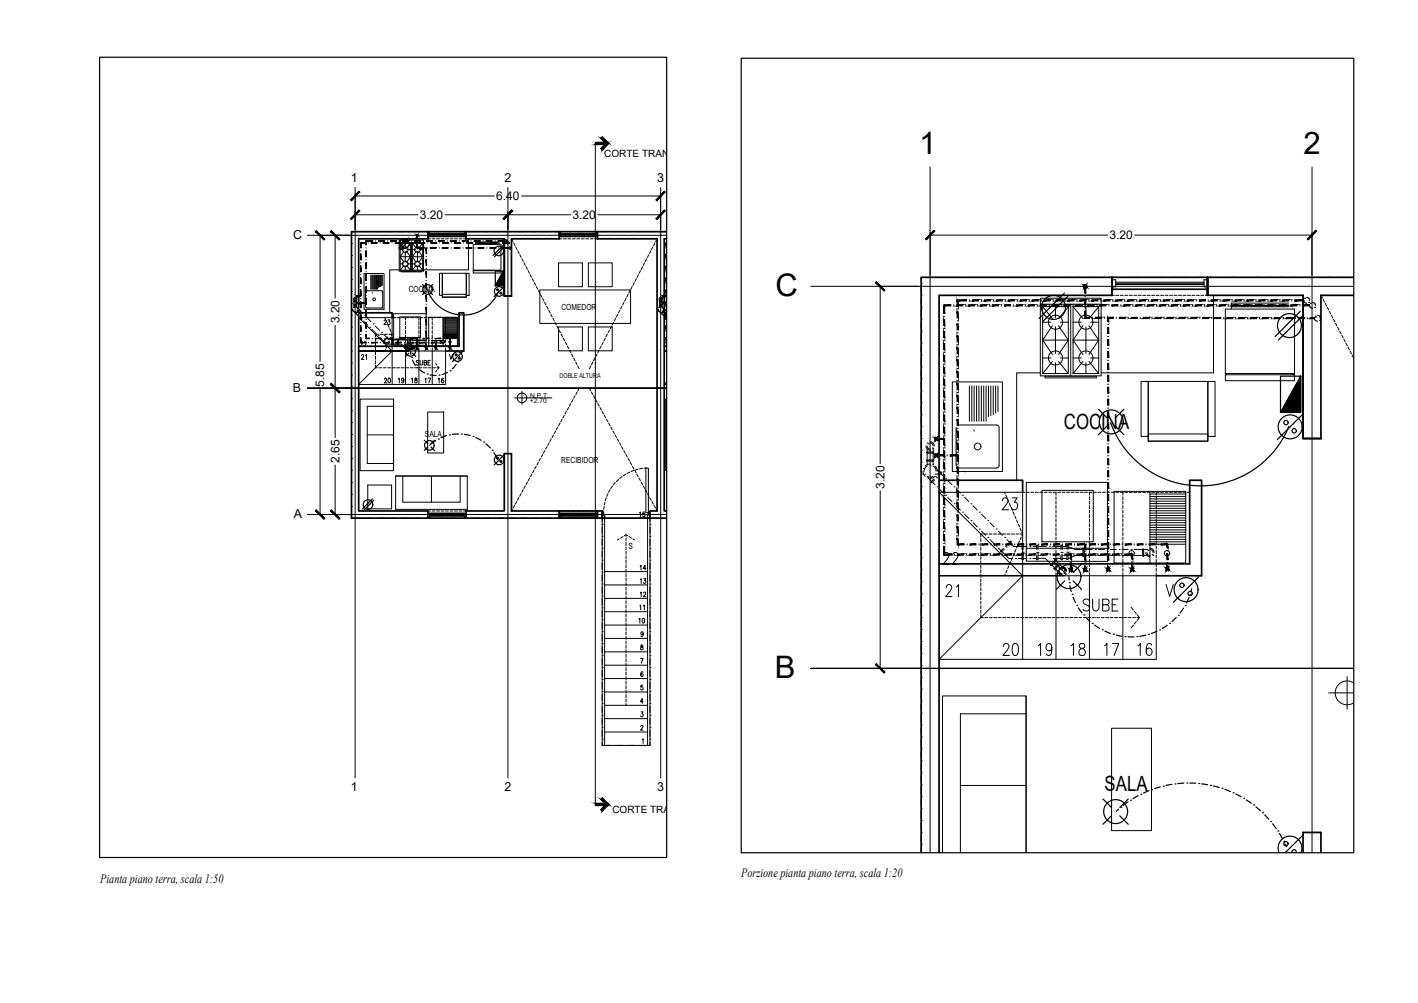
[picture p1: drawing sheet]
<svg xmlns="http://www.w3.org/2000/svg" width="594mm" height="420mm" viewBox="0 0 594 420" stroke-linecap="round" stroke-linejoin="round" font-family="sans-serif">
<defs><g id="words">
<g font-size="13">
<text x="385" y="64.6">1</text>
<text x="546.1" y="64.6">2</text>
<text x="324.9" y="124.1">C</text>
<text x="324.6" y="283.9">B</text>
</g>
<g font-size="8.8">
<text x="445.8" y="179.8">COCINA</text>
<text x="418.7" y="214.8">23</text>
<text x="393.7" y="237.8">22</text>
<text x="395.1" y="251.2">21</text>
<text x="452.6" y="257.2">SUBE</text>
<text x="419.1" y="275.9">20</text>
<text x="433.6" y="275.9">19</text>
<text x="447.7" y="275.9">18</text>
<text x="461.4" y="275.9">17</text>
<text x="475.5" y="275.9">16</text>
<text x="462.8" y="331.3">SALA</text>
</g>
<g font-size="5.3">
<text x="159.5" y="137.2">23</text>
<text x="149.6" y="146.4">22</text>
<text x="154.5" y="151.7" transform="rotate(-90 154.5 151.7)">21</text>
<text x="173.2" y="154.2">SUBE</text>
<text x="159.8" y="161.6">20</text>
<text x="165.8" y="161.6">19</text>
<text x="171.1" y="161.6">18</text>
<text x="176.7" y="161.6">17</text>
<text x="182.4" y="161.6">16</text>
<text x="266.7" y="217.7">15</text>
<text x="267.1" y="251.2">12</text>
</g>
<g font-size="5.3" fill="#0a0a0a">
<text x="42" y="369.8">Pianta piano terra, scala 1:50</text>
<text x="310.5" y="367.3">Porzione pianta piano terra, scala 1:20</text>
</g>
<g font-size="5.2">
<text x="146.9" y="76.4">1</text>
<text x="211.4" y="76.4">2</text>
<text x="275.3" y="76.4">3</text>
<text x="122.9" y="100.2">C</text>
<text x="122.8" y="164.1">B</text>
<text x="123.1" y="217.1">A</text>
<text x="146.9" y="331.4">1</text>
<text x="211.4" y="331.4">2</text>
<text x="275.3" y="331.4">3</text>
</g>
<g font-size="5">
<text x="207.9" y="83.9">6.40</text>
<text x="175.9" y="91.8">3.20</text>
<text x="239.9" y="91.8">3.20</text>
<text x="464.8" y="100.3">3.20</text>
<text x="142.2" y="135.4" transform="rotate(-90 142.2 135.4)">3.20</text>
<text x="135.9" y="161.9" transform="rotate(-90 135.9 161.9)">5.85</text>
<text x="142.2" y="193.9" transform="rotate(-90 142.2 193.9)">2.65</text>
<text x="370.5" y="204.8" transform="rotate(-90 370.5 204.8)">3.20</text>
</g>
<g font-size="4.9">
<text x="267.1" y="239.9">14</text>
<text x="267.1" y="245.5">13</text>
<text x="266.7" y="256.5">11</text>
<text x="266.3" y="262.1">10</text>
</g>
<g font-size="4.2">
<text x="253.1" y="65.6">CORTE TRANVERSAL</text>
<text x="256.6" y="340.4">CORTE TRANVERSAL</text>
</g>
<g font-size="3.5">
<text x="171.2" y="122.5">COCINA</text>
<text x="235.2" y="129.8">COMEDOR</text>
<text x="178" y="183.1">SALA</text>
<text x="235.1" y="193.9">RECIBIDOR</text>
<text x="263.3" y="230.2">S</text>
</g>
<text font-size="3.1" x="280.1" y="146.4" transform="rotate(-90 280.1 146.4)">22</text>
<g font-size="2.8">
<text x="234.5" y="158.2">DOBLE ALTURA</text>
<text x="222.1" y="166.6">N.P.T.</text>
<text x="222" y="168.9">+2.70</text>
</g>
</g></defs>
<!-- layer: A-FURN -->
<g fill="none" stroke="#000" stroke-width=".42">
<path d="M152.5 114.6h8.4v15h-8.4zM155.3 115.2v6M155.8 115.2v6M156.2 115.2v6M156.6 115.2v6M157 115.2v6M157.4 115.2v6M157.8 115.2v6M158.2 115.2v6M158.6 115.2v5.2M158.9 115.2v5M159.4 115.2v4.8"/>
<path d="M159.8 115.2v4.6M160.2 115.2v4.3M167.2 113h-3.9v18M167.2 100.6h10.2v13h-10.2zM167.2 101.6h10.2M167.7 113.2h4.2M167.7 107.5h4.2M167.7 104.6h1.3M167.7 110.5h1.3M167.7 107.5l1.6 2.5M167.7 102l1.6 1.9M168 113.6h8.7v.3h-8.7z"/>
<path d="M169.3 105.2l-1.6 2.3M169.3 111.1l-1.6 2.1M169.8 102v1.8M169.8 105.3v4.5M169.8 111.4v1.8M170.3 105.2l1.6 2.3v5.7M170.3 111.1l1.6 2.1M170.6 104.6h1.3M170.6 110.5h1.3M171.9 107.5v-5.5h-4.2v11.2M171.9 102l-1.6 1.9M171.9 107.5l-1.6 2.5"/>
<path d="M172.4 101.6v12M172.7 102h4.4M172.7 113.2h4.4M172.7 107.5h4.4M172.7 104.6h1.4M172.7 110.5h1.4M172.7 102v11.2M172.7 102l1.7 1.9M172.7 107.5l1.7 2.5M174.4 111.1l-1.7 2.1M174.4 105.2l-1.7 2.3M174.9 102v1.8"/>
<path d="M174.9 105.3v4.5M174.9 111.4v1.8M175.4 105.2l1.7 2.3M175.4 111.1l1.7 2.1M175.7 104.6h1.4M175.7 110.5h1.4M177.1 102l-1.7 1.9M177.1 102v11.2M177.1 107.5l-1.7 2.5M196.3 100v13h-18.9M198.3 102.4h11.6v10.8h-11.6zM198.3 113.4h11.6v1h-11.6z"/>
<path d="M198.4 113.2v.2M199.2 102h9.7M199.2 101.8h9.7M208.9 101.4h-9.7v1M209.7 113.2v.2M234 110.1h10v10h-10zM246.5 110.1h10v10h-10zM147.6 129.5v.1a1.16 1.16 0 0 0 1.2 1.1M147.8 129.5l.3 .8 .7 .2M147.9 128.7h.1M148.1 128.8h.1M148.2 127.6l1.2 .3z"/>
<path d="M148.2 126.3l1.2 .2zM148.3 125.8v.5M148.3 126.5v2M148.5 130.7l.5 .5M148.8 128.3a1.23 1.23 0 0 1 1.2 1.2M148.8 128.5l.6 .2 .4 .8M149.2 131.4l1.3 1.3M149.3 125.8v.5M149.3 126.5v2M149.5 130.2h.1M149.6 130.4h.1M150 129.3l.4 .5"/>
<path d="M150.6 129.9l1.3 1.3M150.6 129.6l-1.6 1.9zM151.4 133.6h.1M152.3 134.5l1.7 1.7M152.8 132.1h.1M153.1 122.2v6.4M153.5 121.8h6.6l.2 .3v6.7l-6.8 .2M153.7 133l1.7 1.8M154.5 129.5l.2 .1M154.9 137.1h.1M155.8 138l1.8 1.8M156.1 122.6l.1 .2"/>
<path d="M156.3 135.7h.1M157.2 136.6l1.8 1.7M159.9 139.2h.1M164.9 131.4h13.6v13.2h-13.6zM167.5 132.7h8.6v8.7h-8.6zM179.6 132.9h12v12h-12zM185.6 137h6M185.6 133.4h6M185.6 133.7h6M185.6 134.2h6M185.6 134.5h6M185.6 135h6"/>
<path d="M185.6 135.4h6M185.6 135.7h6M185.6 136.2h6.1M185.6 136.5h6M185.6 137.3h6M185.6 137.8h6M185.6 138.1h6M185.6 138.6h6M185.6 139h6M185.6 139.4h6M185.6 139.8h6M185.6 132.9v12"/>
<path d="M226.2 121.5h38v14h-38zM234 137h10v10h-10zM246.5 137h10v10h-10zM275.6 129.5v.1a1.16 1.16 0 0 0 1.2 1.1M275.8 129.5l.2 .6 .8 .4M276 128.7h.1M276.1 128.8h.1M276.2 127.6l1.2 .3zM276.2 126.3l1.2 .2zM276.3 125.8v.5M276.3 126.5v2M276.5 130.7l.6 .5"/>
<path d="M276.8 128.3a1.23 1.23 0 0 1 1.2 1.2M276.8 128.5l.6 .2 .4 .8M277.2 131.4l1.3 1.3M277.3 125.8v.5M277.3 126.5v2M277.5 130.2h.1M277.7 130.4h.1M278 129.3l.5 .5M278.6 129.9l.7 .7M278.6 129.6l-1.5 1.9zM435.8 124.9h25.5v32.6h-25.5zM435.8 127.4h25.5"/>
<path d="M436.8 135h3.5M436.8 128.5l4.1 4.9M440.9 136.5l-4.1 6M442.2 128.5v4.5M442.2 136.9v11.1M443.5 136.5l4.1 6v14M444.2 135h3.4M447.6 128.6l-4.1 4.8M448.6 127.4v30.1M449.6 135h3.4M449.6 128.5v28M449.6 128.5h10.7"/>
<path d="M449.6 128.5l4.1 4.9M453.7 136.5l-4.1 6M454.9 128.5v4.5M454.9 136.9v11.1M456.2 136.5l4.1 6M456.9 135h3.4M460.3 128.5l-4.1 4.9M460.3 128.5v28M508.4 123.7v32.5h-47.1M513.4 129.5h29v27h-29zM515.9 128.5h24M515.9 128h24"/>
<path d="M539.9 127h-24v2.5M158.5 140.6h.1M159.3 141.5l1.4 1.3M160.8 140.1l1.3 1.3M160.8 143l1.2 1.2h2.2M162.2 141.6l.6 .5h1.4M162.2 141.2l.2 .2-1.7 1.7zM164.2 141.9h.2v2.4zM164.4 142.1h2.3M164.4 144.2h2.3M164.9 142.4h13.6M166.7 141.9h.2v2.4h-.2z"/>
<path d="M166.9 144.1h1.2l1 1M166.9 142.1h3.8M168.9 145.3l1-1.1 .1 .2zM169.2 145.3l.5 .4M169.8 145.9l.4 .3M169.9 144.5l.5 .5M170.5 144.9l.2 .1-1 1zM170.5 145.2l.4 .4M170.7 141.9h.2v2.4h-.2zM170.7 144.1h-1.2l.3 .3M170.9 142.1h.8M170.9 144.2h.8"/>
<path d="M171.7 141.9l.2 2.4zM171.9 142.2l1.2 .5 1.3-.1M174.4 142.4v1.4l.2-1.4M174.4 143.7h-1.2l-1.3 .5M174.6 143.7h3.7M174.6 142.6h3.7M179.5 142.6h.1M179.5 143.7h.1M180.7 143.7h3.7M180.7 142.6h3.7M184.4 142.6l.2 1.2zM184.6 143.7h.6"/>
<path d="M184.6 142.6h.6M185.6 140.1h6M185.6 140.6h6M185.6 140.9h6M185.6 141.4h6M185.6 141.7h6M399 160h21v37.5h-21zM435.8 156.2h-9.9v45M436.8 142.5h10.8M436.8 156.5h10.8M436.8 150h3.5M436.8 142.5l4.1 6"/>
<path d="M437.8 157.6h21.6v.7h-21.6zM440.9 151.4l-4.1 5.1M442.2 151.9v4.6M443.5 151.4l4.1 5.1M444.2 150h3.4M447.6 142.5v-14h-10.8v28M447.6 142.5l-4.1 6M449.6 142.5h10.7M449.6 156.5h10.7M449.6 150h3.4M449.6 142.5l4.1 6M453.7 151.4l-4.1 5.1"/>
<path d="M454.9 151.9v4.6M456.2 151.4l4.1 5.1M456.9 150h3.4M460.3 142.5l-4.1 6M513.4 157h29v2.5h-29zM513.8 156.5v.5M541.9 156.5v.5M164.9 167.2v30h-14v-30h14v30M164.9 170.2h-11v24h11M179.2 172.6h6.7v17.2h-6.7zM279.3 167.2h-.4v30h.4M400.5 179v16"/>
<path d="M401.6 178h16l.6 .3 .4 .7v16l-.4 .8-.6 .3h-16M406.1 161.7v14.8M407.1 161.7v14.8M408.1 161.7v14.8M409.1 161.7v14.8M410.1 161.7v14.8M411.1 161.7v14.8M412.1 161.7v14.8M413.1 161.7v14.8M414.1 161.7v12.8M415.1 161.7v12.4M416.1 161.7v11.9"/>
<path d="M417.1 161.7v11.4M418.1 161.7v10.7M153.9 182.2h11M165.8 199.4h30v14h-30v-14h30M168.8 199.4v11h24v-11M180.7 199.4v11M386.7 197.4l.3 1.4 .6 .7M386.9 196.3h.1M387.5 198.6h.1M387.9 186.8a1.78 1.78 0 0 0 1.8 1.8M388.2 192.7h3v.5h-3zM388.2 189.3h3v.5h-3z"/>
<path d="M388.4 195.2l-.9 1-.3 1.2M388.4 185.6h.1M388.4 186.8v.1a1.23 1.23 0 0 0 1.3 1.2M388.4 188.1v1.2M388.4 189.8v4.9M388.8 185.9h.1M389.7 194.4l-1 .1-1.2 .8M389.7 194.9h.1M389.7 185.1a1.82 1.82 0 0 1 1.7 1.7M389.7 185.6a1.23 1.23 0 0 1 1.2 1.2M390.6 187.7h.1M390.8 194.6h.1"/>
<path d="M390.9 195.2l.9 .8 .4 1.4M390.9 199.5l-1.1 .4-1.4-.3M390.9 188.1h.1M390.9 188v1.3M390.9 189.8v4.9M391.8 195.3l.7 1 .2 1.1M391.8 199.5l-.9 .6-1.2 .3M391.8 198.6h.1M392.1 199.8h.1M392.5 198.5h.1M392.6 196.9l1.2 1.1M393 198.9l1.2-1.3 .4 .4-1.3 1.3"/>
<path d="M394.2 198.4l1.1 1.1M404.1 197.4l.4 .3M407.9 180.1l.3 .4M154.1 203.2h10v10h-10zM388.6 200.2h.1M389 200.3l1.3 1.3M390.6 201.9l1.1 1.2M391.2 200.7l-1.2 1.2 .3 .4 1.3-1.2M392.5 200.2h.1M392.6 203.9h.1M393.5 204.8l1.8 1.8M396.2 207.5h.1"/>
<path d="M396.2 200.4h.1M397 201.3l1.8 1.7M397.1 208.4l1.8 1.8M399.7 211h.1M399.7 203.9h.1M400.6 204.8l1.8 1.8M400.6 211.9l1.8 1.8M403.3 214.6h.1M403.3 207.5h.1M404.1 215.4l1.8 1.8M404.1 208.3l1.8 1.8M406.8 211h.1"/>
<path d="M406.8 218.1h.1M407.7 211.9l1.7 1.8M407.7 219l1.7 1.7M410.3 214.6h.1M411.2 215.4l1.8 1.8M413.8 218.1h.1M414.7 219l1.8 1.7M430 202.1h34v33.1l-34-.1zM436.5 205.4h21.5v21.6h-21.5zM466.8 205.8h30v30.1h-30zM481.8 206.9h15M481.8 208h15"/>
<path d="M481.8 209h15M481.8 209.9h15M481.8 211h15M481.8 212h15M481.8 213h15M481.8 214h15.1M481.8 214.9h15M481.8 216h15M481.8 217h15M481.8 217.9h15M481.8 219h15M481.8 220h15"/>
<path d="M481.8 205.8v30.1M410.3 221.6h.1M411.2 222.5l1.8 1.8M413.9 225.1h.1M414.8 226l1.7 1.8M417.4 228.7h.1M417.4 221.6h.1M418.3 222.5l1.8 1.8M418.3 229.6l1.1 1.1M419.8 231l2.9 2.9h1.5M420.4 229.7l-1.3 1.3 .4 .3 1.2-1.2M420.9 225.1h.1"/>
<path d="M421.2 228.8h.1M421.6 229.2h.1M421.8 226l1.1 1.1M422.1 227.9l1.3-1.2 .3 .3-1.2 1.3M423.3 227.5l1.5 1.5h3.3M425.4 233.9h.1M426.7 233.9h1.4M428.1 230.1v-1.7h.6v1.7M428.1 231.4h.1M428.1 232.6v1.8h.6v-1.8M428.7 231.4h.1M428.7 229h1.6"/>
<path d="M428.7 233.9h1.6M430 229.7h34M431.5 233.9h.1M431.5 229h.1M432.8 229h1.5M432.8 233.9h1.5M434.3 230.1v-1.7h.5v1.7M434.3 231.4h.1M434.3 232.6v1.9h.5v-1.8M434.8 231.4h.1M434.8 233.9h3.1l2.4 2.4M434.8 228.9h3.6"/>
<path d="M439.7 228.9h.1M440 236.7l2.5-2.5 .3 .4-2.5 2.4zM440.7 236.7l1.2 1.2M440.9 228.9h3.6M441.5 238.2l2.5-2.4 .4 .3-2.5 2.5zM442.2 238.2l1 1a1.78 1.78 0 0 0 1.8 1.7M442.4 235l1.2 1.1M443.7 238h.1M443.7 239.2v.1a1.22 1.22 0 0 0 1.3 1.1M444 236.5l1 .9M444.1 238.3h.1M444.5 230.1v-1.7h.5v1.7"/>
<path d="M444.5 231.4h.1M444.5 232.6v1.9h.5v-1.8M444.5 233.9h-3.1l.7 .7M445 237.4a1.76 1.76 0 0 1 1.7 1.8M445 237.9a1.23 1.23 0 0 1 1.2 1.3M445 231.4h.1M445 229h2M445 233.9h2M447 232.6v1.8h.5v-1.8M447 231.3h.1M447 230.1v-1.8h.5v1.8M447.5 231.3h.1"/>
<path d="M447.5 229l3.1 1.2h3.1M453.7 229.7v3.4h.5v-3.4M453.7 232.7h-3.1l-3.1 1.3M454.2 232.7h3.5M454.2 230.2h3.5M458.9 230.2h.1M458.9 232.7h.1M460.2 232.7h2.5M460.2 230.2h2.5M463.9 230.2h.1M463.9 232.7h.1M465.2 232.7h2.5"/>
<path d="M465.2 230.2h2.5M468.9 230.2h.1M468.9 232.7h.1M470.2 232.7h2.5M470.2 230.2h2.5M473.9 230.2h.1M473.9 232.7h.1M475.2 232.7h3.5M475.2 230.2h3.5M478.7 230h.5v3h-.5zM479.2 232.7h1.4M479.2 230.2h1.4"/>
<path d="M480 231.5a1.7 1.7 0 0 0 1.8 1.7M480.5 231.5v.1a1.23 1.23 0 0 0 1.3 1.1M480.6 230.2h.1M480.9 230.6h.1M481.8 229.7a1.67 1.67 0 0 1 1.7 1.8M481.8 230.2a1.23 1.23 0 0 1 1.2 1.3M481.8 221h15M481.8 222h15M481.8 222.9h15M481.8 224h15M481.8 225h15M481.8 225.9h15"/>
<path d="M481.8 227h15M481.8 228h15M482.7 232.3h.1M483 232.7h.1M445.8 240h.1M446.2 240.4h.1M429.9 291.5v65.7v-65.7h-35v65.7M429.9 299h-27.5v58.2M465.7 305.1h16.7v42.9h-16.7zM402.4 329h27.5"/>
<circle cx="169.8" cy="110.6" r="1.19"/>
<circle cx="169.8" cy="104.6" r="1.19"/>
<circle cx="174.9" cy="110.6" r="1.19"/>
<circle cx="174.9" cy="104.6" r="1.19"/>
<circle cx="148.8" cy="125.3" r=".51"/>
<circle cx="148.8" cy="125.3" r=".71"/>
<circle cx="156.7" cy="125.4" r=".56"/>
<circle cx="276.8" cy="125.3" r=".51"/>
<circle cx="276.8" cy="125.3" r=".71"/>
<circle cx="442.2" cy="135" r="2.96"/>
<circle cx="454.9" cy="135" r="2.96"/>
<circle cx="170.9" cy="146.2" r=".5"/>
<circle cx="170.9" cy="146.3" r=".71"/>
<circle cx="182.5" cy="143.3" r=".45"/>
<circle cx="185.6" cy="143.1" r=".5"/>
<circle cx="185.6" cy="143.1" r=".7"/>
<circle cx="188.5" cy="143.3" r=".45"/>
<circle cx="442.2" cy="150" r="2.97"/>
<circle cx="454.9" cy="150" r="2.97"/>
<circle cx="409.5" cy="187" r="1.41"/>
<circle cx="474.1" cy="231.7" r="1.11"/>
<circle cx="488.9" cy="231.7" r="1.13"/>
</g>
<!-- layer: A-ANNO-SYMB -->
<g fill="none" stroke="#000" stroke-width=".42">
<path d="M148.8 78.5v247.4M212.8 78.5v247.4M249.4 60.1v276.9M276.8 78.5v247.4M389.7 69.9v287.3M549.7 69.9v287.3M128.8 98.6h150.5M339.7 119.9h227.4M215.6 166.7h15.6M218.7 163.9v5.5M279.3 162.6h-150.5h150.5M128.8 215.5h150.5"/>
<path d="M567.1 280h-227.4h227.4M556.6 290.3h10.5M564.4 283.4v13.6M567.1 286.1a5 5 0 0 0-7.7 4.2 5 5 0 0 0 7.7 4.1"/>
<circle cx="218.7" cy="166.7" r="2.01"/>
</g>
<!-- layer: A-FLOR-STRS -->
<g fill="none" stroke="#000" stroke-width=".42">
<path d="M279.3 133.1h-1l1 .9M169.9 147v14.1M171.3 147h-21h36.4v14.1h-36.4l14-14.1-14-13.9h14v28M175.5 147v14.1M181.1 147v14.1M279.3 160.1l-1 1h1M253.3 217.1h19v95.2h-20v-96.3h1v96.3M271.3 217.1v95.2M253.3 239.5h18M253.3 245h18M253.3 250.7h18M253.3 256.3h18"/>
<path d="M442.4 241.2v35M445.8 241.2h-52.4h91v35h-91l35-35-35-35h35v70M456.4 241.2v35M470.4 241.2v35M253.3 261.8h18M253.3 267.4h18M253.3 273.1h18M253.3 278.7h18M253.3 284.2h18M253.3 289.9h18M253.3 295.5h18M253.3 301h18"/>
<path d="M253.3 306.6h18"/>
</g>
<!-- layer: A-FLOR-OVHD -->
<g fill="none" stroke="#000" stroke-width=".42">
<path d="M149.5 97h-2.2v3.8M150.8 97h.1M152 97h2.5M155.8 97h.1M157 97h2.5M160.8 97h.1M162 97h2.5M165.8 97h.1M167 97h2.5M170.8 97h.1M172 97h2.5M175.8 97h.1"/>
<path d="M177 97h2.5M180.8 97h.1M182 97h2.5M185.8 97h.1M187.1 97h2.5M190.8 97h.1M192.1 97h2.4M195.8 97h.1M197 97h2.5M200.8 97h.1M202 97h2.5M205.8 97h.1"/>
<path d="M207 97h2.5M210.8 97h.1M212 97h2.5M215.8 97h.1M217 97h2.5M220.8 97h.1M222 97h2.5M225.8 97h.1M227.1 97h2.5M230.8 97h.1M232.1 97h2.5M235.8 97h.1"/>
<path d="M237.1 97h2.5M240.8 97h.1M242 97h2.5M245.8 97h.1M247 97h2.5M250.8 97h.1M252 97h2.5M255.8 97h.1M257 97h2.5M260.8 97h.1M262 97h2.5M265.8 97h.1"/>
<path d="M267.1 97h2.5M270.8 97h.1M272.1 97h2.5M275.8 97h.1M277.1 97h2.2M147.3 102h.1M147.3 107h.1M147.3 112.1h.1M147.3 117.1h.1M147.3 103.3v2.5M147.3 108.3v2.5M147.3 113.3v2.5"/>
<path d="M147.3 118.3v2.5M179.3 100h1.1M181 100h1.3M182.9 100h1.3M184.8 100h1.2M186.7 100h1.2M188.5 100h1.3M190.4 100h1.3M192.3 100h1.2M194.2 100h1.1M214.3 100l.6 1.2M215.2 101.7l.6 1.1"/>
<path d="M216.1 103.4l.5 1.1M216.9 105.1l.6 1.1M217.8 106.7l.5 1.1M218.6 108.4l.6 1.1M219.5 110.1l.6 1.1M220.4 111.7l.6 1.1M221.3 113.4l.5 1.1M222.1 115l.6 1.2M223 116.7l.5 1.1M223.8 118.4l.6 1.1M234.3 100h1.1M236 100h1.3"/>
<path d="M237.9 100h1.3M239.8 100h1.2M241.7 100h1.2M243.5 100h1.3M245.4 100h1.3M247.3 100h1.2M249.2 100h1.1M265.8 118.4l-.6 1.1M266.6 116.7l-.5 1.1M267.5 115l-.6 1.2M268.3 113.4l-.5 1.1M269.2 111.7l-.6 1.1"/>
<path d="M270.1 110.1l-.6 1.1M271 108.4l-.6 1.1M271.8 106.7l-.6 1.1M272.7 105.1l-.6 1.1M273.5 103.4l-.5 1.1M274.4 101.7l-.6 1.1M275.3 100l-.6 1.2M385.9 118.7h.1M385.9 119.9v2.5M388.4 116.2h-2.5v1.2M389.7 116.2h.1M390.9 116.2h2.5"/>
<path d="M394.7 116.2h.1M395.9 116.2h2.5M399.7 116.2h.1M400.9 116.2h2.5M404.7 116.2h.1M405.9 116.2h2.5M409.7 116.2h.1M410.9 116.2h2.5M414.7 116.2h.1M415.9 116.2h2.5M419.7 116.2h.1M420.9 116.2h2.5"/>
<path d="M424.7 116.2h.1M425.9 116.2h2.5M429.7 116.2h.1M430.9 116.2h2.5M434.7 116.2h.1M435.9 116.2h2.5M439.7 116.2h.1M440.9 116.2h2.5M444.7 116.2h.1M445.9 116.2h2.5M449.7 116.2h.1M450.9 116.2h2.5"/>
<path d="M454.7 116.2h.1M455.9 116.2h2.5M459.7 116.2h.1M460.9 116.2h2.5M464.7 116.2h.1M465.9 116.2h2.5M469.7 116.2h.1M470.9 116.2h2.5M474.7 116.2h.1M475.9 116.2h2.5M479.7 116.2h.1M480.9 116.2h2.5"/>
<path d="M484.7 116.2h.1M485.9 116.2h2.5M489.7 116.2h.1M490.9 116.2h2.5M494.7 116.2h.1M495.9 116.2h2.5M499.7 116.2h.1M500.9 116.2h2.5M504.7 116.2h.1M505.9 116.2h2.5M509.7 116.2h.1M510.9 116.2h2.5"/>
<path d="M514.7 116.2h.1M515.9 116.2h2.5M519.7 116.2h.1M520.9 116.2h2.5M524.7 116.2h.1M525.9 116.2h2.5M529.7 116.2h.1M530.9 116.2h2.5M534.7 116.2h.1M535.9 116.2h2.5M539.7 116.2h.1M540.9 116.2h2.5"/>
<path d="M544.7 116.2h.1M545.9 116.2h2.5M549.7 116.2h.1M550.9 116.2h2.5M554.7 116.2h.1M555.9 116.2h2.5M559.7 116.2h.1M560.9 116.2h2.5M564.7 116.2h.1M565.9 116.2h1.2M147.3 122.1h.1M147.3 127.1h.1"/>
<path d="M147.3 132.1h.1M147.3 137h.1M147.3 123.3v2.5M147.3 128.3v2.5M147.3 133.3v2.5M147.3 138.3v2.5M164 139.4l.3 .7M166.4 133.1h1.3M168.3 133.1h1.2M169.9 133.1v1M169.9 134.8v1.2M169.9 136.6v1.3"/>
<path d="M169.9 138.5v1.3M170.2 133.1h1.2M172 133.1h1.3M173.9 133.1h1.3M175.5 133.1v1M175.5 134.8v1.2M175.5 136.6v1.3M175.5 138.5v1.3M175.8 133.1h1.2M177.7 133.1h1.2M179.5 133.1h1.3M181.1 133.1v1"/>
<path d="M181.1 134.8v1.2M181.1 136.6v1.3M181.1 138.5v1.3M181.4 133.1h1.3M183.3 133.1h1.2M185.2 133.1h1.2M186.7 133.1v1M186.7 134.8v1.2M186.7 136.6v1.3M186.7 138.5v1.3M187.1 133.1h1.2M188.9 133.1h1.2"/>
<path d="M190.8 133.1h1.5M224.7 120l.6 1.1M225.6 121.7l.6 1.1M226.4 123.4l.6 1.1M227.3 125l.6 1.1M228.2 126.7l.6 1.1M229.1 128.4l.5 1.1M229.9 130l.6 1.1M230.8 131.7l.5 1.1M231.6 133.3l.6 1.2M232.5 135l.6 1.1M233.4 136.7l.6 1.1"/>
<path d="M234.3 138.3l.5 1.1M235.1 140l.6 1.1M254.5 140l-.6 1.1M255.3 138.3l-.6 1.1M256.2 136.7l-.6 1.1M257.1 135l-.6 1.1M257.9 133.3l-.5 1.2M258.8 131.7l-.6 1.1M259.7 130l-.6 1.1M260.5 128.4l-.5 1.1M261.4 126.7l-.6 1.1M262.3 125l-.6 1.1"/>
<path d="M263.1 123.4l-.5 1.1M264 121.7l-.6 1.1M264.9 120l-.6 1.1M385.9 123.7h.1M385.9 128.7h.1M385.9 133.7h.1M385.9 138.7h.1M385.9 124.9v2.5M385.9 129.9v2.5M385.9 134.9v2.5M385.9 139.9v2.5M465.9 123.7h1"/>
<path d="M467.5 123.7h1.2M469.4 123.7h1.2M471.2 123.7h1.3M473.1 123.7h1.3M475 123.7h1.2M476.9 123.7h1.2M478.7 123.7h1.3M480.6 123.7h1.3M482.5 123.7h1.2M484.4 123.7h1.2M486.2 123.7h1.3M488.1 123.7h1.3"/>
<path d="M490 123.7h1.2M491.9 123.7h1.2M493.7 123.7h1.3M495.6 123.7h1.3M497.5 123.7h1.3M499.3 123.7h1.3M501.3 123.7h1.2M503.1 123.7h1.2M505 123.7h.9M553.4 123.7l.6 1.2M554.3 125.4l.6 1.1M555.2 127.1l.6 1.1"/>
<path d="M556.1 128.7l.6 1.2M556.9 130.4l.6 1.1M557.8 132.1l.6 1.1M558.7 133.7l.6 1.1M559.5 135.4l.6 1.1M560.4 137.1l.6 1.1M561.3 138.7l.5 1.1M147.3 142h.1M147.3 147h.1M147.3 152h.1M147.3 157.1h.1M147.3 143.3v2.5"/>
<path d="M147.3 148.3v2.5M147.3 153.3v2.5M147.3 158.3v2.5M157.3 141.7v1.3M157.3 143.6v1.3M157.3 145.5v1.2M157.3 147.4v1.2M157.3 149.2v1.3M157.3 151.1v1.3M157.3 153v1.1h.8M158.6 140.1h-1.3v1M158.7 154.1h1.3"/>
<path d="M159.2 140.1h1.3M160.6 154.1h1.2M161.1 140.1h1.2M161.5 146.4l-.2 .6M162.3 144.7l-.5 1.2M162.5 154.1h1.2M163 140.1h1.3M163 143l-.5 1.1M163.8 141.2l-.5 1.2M164.3 140.1l-.3 .6M164.3 154.1h1.3M166.2 154.1h1.3"/>
<path d="M168.1 154.1h1.2M169.9 140.3v1.3M169.9 142.3v1.2M169.9 144.1v1.2M169.9 146v1M170 154.1h1.2M175.5 140.3v1.3M175.5 142.3v1.2M175.5 144.1v1.2M175.5 146v1M181.1 140.3v1.3M181.1 142.3v1.2"/>
<path d="M181.1 144.1v1.2M181.1 146v1M183.1 154.1h.8M183.4 153.4l.5 .7M183.9 154.1l-.5 .6M186.7 140.3v1.3M186.7 142.3v1.2M186.7 144.1v1.2M186.7 146v1M236 141.7l.5 1.1M236.8 143.3l.6 1.1M237.7 145l.6 1.1"/>
<path d="M238.6 146.7l.6 1.1M239.5 148.3l.5 1.1M240.3 150l.6 1.1M241.2 151.6l.6 1.2M242 153.3l.6 1.1M247.6 153.3l-.6 1.1M248.4 151.6l-.6 1.2M249.3 150l-.6 1.1M250.1 148.3l-.5 1.1M251 146.7l-.6 1.1M251.9 145l-.6 1.1M252.8 143.3l-.6 1.1"/>
<path d="M253.6 141.7l-.6 1.1M385.9 143.7h.1M385.9 148.7h.1M385.9 153.7h.1M385.9 158.7h.1M385.9 145v2.5M385.9 150v2.5M385.9 155v2.5M385.9 159.9v2.5M562.1 140.4l.6 1.1M563 142l.6 1.2M563.9 143.7l.6 1.1"/>
<path d="M564.8 145.4l.5 1.1M565.6 147l.6 1.2M566.5 148.7l.5 1.1M147.3 162.1h.1M147.3 167.1h.1M147.3 172.1h.1M147.3 177.1h.1M147.3 163.3v2.5M147.3 168.3v2.5M147.3 173.3v2.5M147.3 178.3v2.5M233.7 178.9l-.6 1.1"/>
<path d="M234.6 177.3l-.6 1.1M235.5 175.6l-.6 1.1M236.4 174l-.6 1.1M237.3 172.4l-.6 1M238.2 170.7l-.6 1.1M239.1 169.1l-.6 1.1M240.1 167.4l-.7 1.1M240.9 165.8l-.5 1M241.8 164.1l-.6 1.1M242.5 162.9l-.4 .7M247 162.9l.4 .7M247.7 164.1l.7 1.1"/>
<path d="M248.7 165.8l.5 1M249.5 167.4l.7 1.1M250.5 169.1l.6 1.1M251.4 170.7l.6 1.1M252.3 172.4l.6 1M253.2 174l.6 1.1M254.1 175.6l.6 1.1M255 177.3l.6 1.1M255.9 178.9l.6 1.1M385.9 163.7h.1M385.9 168.7h.1M385.9 173.7h.1"/>
<path d="M385.9 178.7h.1M385.9 164.9v2.5M385.9 169.9v2.5M385.9 174.9v2.5M385.9 179.9v2.5M147.3 182h.1M147.3 187h.1M147.3 192h.1M147.3 197h.1M147.3 183.3v2.5M147.3 188.3v2.5M147.3 193.3v2.5"/>
<path d="M147.3 198.3v2.5M222.8 198.6l-.6 1.1M223.7 196.9l-.6 1.1M224.6 195.3l-.6 1.1M225.5 193.7l-.6 1.1M226.4 192l-.6 1.1M227.4 190.4l-.6 1.1M228.2 188.7l-.5 1.1M229.2 187.1l-.7 1.1M230.1 185.5l-.6 1.1M231 183.8l-.6 1.1M231.9 182.2l-.6 1.1"/>
<path d="M232.8 180.6l-.6 1M256.8 180.6l.6 1M257.7 182.2l.6 1.1M258.6 183.8l.6 1.1M259.5 185.5l.6 1.1M260.4 187.1l.6 1.1M261.4 188.7l.5 1.1M262.2 190.4l.6 1.1M263.1 192l.7 1.1M264.1 193.7l.6 1.1M265 195.3l.5 1.1M265.9 196.9l.6 1.1"/>
<path d="M266.8 198.6l.6 1.1M385.9 183.7h.1M385.9 188.7h.1M385.9 193.7h.1M385.9 198.7h.1M385.9 185v2.5M385.9 190v2.5M385.9 195v2.5M385.9 200v2.5M147.3 202.1h.1M147.3 207.1h.1M147.3 212.1h.1"/>
<path d="M147.3 213.3v3.8h3.7M147.3 203.3v2.5M147.3 208.3v2.5M152.3 217.1h.1M153.5 217.1h2.5M157.3 217.1h.1M158.5 217.1h2.5M162.3 217.1h.1M163.5 217.1h2.5M167.3 217.1h.1M168.5 217.1h2.6M172.3 217.1h.1"/>
<path d="M173.6 217.1h2.5M177.3 217.1h.1M178.5 217.1h2.5M179.3 214.1h1.1M181 214.1h1.3M182.3 217.1h.1M182.9 214.1h1.3M183.5 217.1h2.5M184.8 214.1h1.2M186.7 214.1h1.2M187.3 217.1h.1M188.5 214.1h1.3"/>
<path d="M188.5 217.1h2.5M190.4 214.1h1.3M192.3 217.1h.1M192.3 214.1h1.2M193.5 217.1h2.5M194.2 214.1h1.1M197.3 217.1h.1M198.5 217.1h2.5M202.3 217.1h.1M203.5 217.1h2.5M207.3 217.1h.1M208.5 217.1h2.6"/>
<path d="M212.3 217.1h.1M213.6 217.1h2.5M214.7 213.4l-.4 .7M215.6 211.7l-.6 1.1M216.5 210.1l-.6 1.1M217.3 217.1h.1M217.4 208.5l-.6 1.1M218.3 206.8l-.6 1.1M218.6 217.1h2.5M219.2 205.2l-.6 1.1M220.1 203.5l-.6 1.1M221 201.9l-.6 1.1"/>
<path d="M221.9 200.3l-.6 1.1M222.3 217.1h.1M223.5 217.1h2.5M227.3 217.1h.1M228.5 217.1h2.5M232.3 217.1h.1M233.5 217.1h2.5M234.3 214.1h1.1M236 214.1h1.3M237.3 217.1h.1M237.9 214.1h1.3M238.5 217.1h2.5"/>
<path d="M239.8 214.1h1.2M241.7 214.1h1.2M242.3 217.1h.1M243.5 214.1h1.3M243.5 217.1h2.5M245.4 214.1h1.3M247.3 217.1h.1M247.3 214.1h1.2M248.5 217.1h3.8v1.3M249.2 214.1h1.1M252.3 219.6h.1M267.7 200.3l.6 1.1"/>
<path d="M268.6 201.9l.6 1.1M269.5 203.5l.6 1.1M270.4 205.2l.6 1.1M271.3 206.8l.6 1.1M272.2 208.5l.6 1.1M272.3 219.6h.1M273.1 210.1l.6 1.1M274 211.7l.6 1.1M274.9 213.4l.4 .7M275.1 217.1h-2.8v1.3M276.3 217.1h.1M277.6 217.1h1.7"/>
<path d="M385.9 203.7h.1M385.9 208.7h.1M385.9 213.7h.1M385.9 218.7h.1M385.9 204.9v2.5M385.9 209.9v2.5M385.9 214.9v2.5M385.9 219.9v2.6M425.9 217.8l.5 1.2M426.6 219.6l.5 1.1M430 206.2h1.2M431.9 206.2h1.2"/>
<path d="M433.7 206.2h1.3M435.6 206.2h1.3M437.5 206.2h1.2M439.4 206.2h1.2M441.2 206.2h1.3M442.4 206.2v1.2M442.4 208.1v1.2M442.4 209.9v1.3M442.4 211.8v1.3M442.4 213.7v1.2M442.4 215.6v1.2M442.4 217.4v1.3"/>
<path d="M442.4 219.3v1.3M443.1 206.2h1.3M445 206.2h1.2M446.9 206.2h1.2M448.7 206.2h1.3M450.6 206.2h1.3M452.5 206.2h1.3M454.3 206.2h1.3M456.3 206.2h1.2M456.4 206.2v1.2M456.4 208.1v1.2M456.4 209.9v1.3"/>
<path d="M456.4 211.8v1.3M456.4 213.7v1.2M456.4 215.6v1.2M456.4 217.4v1.3M456.4 219.3v1.3M458.1 206.2h1.2M460 206.2h1.2M461.8 206.2h1.3M463.7 206.2h1.3M465.6 206.2h1.3M467.5 206.2h1.2M469.4 206.2h1.2"/>
<path d="M470.4 206.2v1.2M470.4 208.1v1.2M470.4 209.9v1.3M470.4 211.8v1.3M470.4 213.7v1.2M470.4 215.6v1.2M470.4 217.4v1.3M470.4 219.3v1.3M471.2 206.2h1.3M473.1 206.2h1.3M475 206.2h1.2M476.9 206.2h1.2"/>
<path d="M478.7 206.2h1.3M480.6 206.2h1.3M482.5 206.2h1.2M484.4 206.2h1.2M484.4 206.2v1.2M484.4 208.1v1.2M484.4 209.9v1.3M484.4 211.8v1.3M484.4 213.7v1.2M484.4 215.6v1.2M484.4 217.4v1.3M484.4 219.3v1.3"/>
<path d="M486.2 206.2h1.3M488.1 206.2h1.3M490 206.2h1.2M491.9 206.2h1.2M493.7 206.2h1.3M495.6 206.2h1.3M497.5 206.2h.9M252.3 224.6h.1M252.3 229.7h.1M252.3 234.7h.1M252.3 239.7h.1M252.3 220.9v2.5"/>
<path d="M252.3 225.9v2.5M252.3 230.9v2.5M252.3 235.9v2.5M259.4 225.8l-.7 .4M261 224.8l-1 .6M261.6 224.4l.7-.4 .7 .4M262.3 224v.7M262.3 225.4v1.2M262.3 227.2v1.3M262.3 229.1v1.2M262.3 231v1.2M262.3 232.8v1.3"/>
<path d="M262.3 234.7v1.3M262.3 236.6v1.2M262.3 238.5v1.2M263.6 224.8l1 .6M265.2 225.8l.7 .4M272.3 229.7h.1M272.3 224.6h.1M272.3 220.9v2.5M272.3 225.9v2.5M272.3 230.9v2.5M385.9 223.7h.1M385.9 228.7h.1"/>
<path d="M385.9 233.7h.1M385.9 238.7h.1M385.9 225v2.5M385.9 230v2.5M385.9 235v2.5M385.9 240v2.5M410.9 225.6v1.2M410.9 227.5v1.2M410.9 229.3v1.3M410.9 231.2v1.3M410.9 233.1v1.2M410.9 235v1.2"/>
<path d="M410.9 236.8v1.3M410.9 238.7v1.3M411.8 223.7h-.9v1.3M412.5 223.7h1.3M414.3 223.7h1.3M416.2 223.7h1.3M418.1 223.7h1.3M420 223.7h1.2M421.9 223.7h1.2M421.9 238.8l-.5 1.1M422.6 237l-.4 1.2M423.4 235.3l-.5 1.2"/>
<path d="M423.7 223.7h1.3M424.2 233.6l-.5 1.2M424.9 231.9l-.5 1.1M425.6 223.7h1.3M425.6 230.2l-.5 1.1M426.4 228.4l-.5 1.2M427.1 226.7l-.5 1.2M427.4 221.2l.4 1.2M427.5 223.7h.9M427.8 225l-.4 1.2M428.1 223l.3 .7M428.4 223.7l-.3 .7"/>
<path d="M442.4 221.2v1.3M442.4 223.1v1.2M442.4 225v1.2M442.4 226.8v1.3M442.4 228.7v1.3M442.4 230.6v1.2M442.4 232.5v1.2M442.4 234.3v1.3M442.4 236.2v1.3M442.4 238.1v1.2M442.4 240v1.2M456.4 221.2v1.3"/>
<path d="M456.4 223.1v1.2M456.4 225v1.2M456.4 226.8v1.3M456.4 228.7v1.3M456.4 230.6v1.2M456.4 232.5v1.2M456.4 234.3v1.3M456.4 236.2v1.3M456.4 238.1v1.2M456.4 240v1.2M470.4 221.2v1.3M470.4 223.1v1.2"/>
<path d="M470.4 225v1.2M470.4 226.8v1.3M470.4 228.7v1.3M470.4 230.6v1.2M470.4 232.5v1.2M470.4 234.3v1.3M470.4 236.2v1.3M470.4 238.1v1.2M470.4 240v1.2M484.4 221.2v1.3M484.4 223.1v1.2M484.4 225v1.2"/>
<path d="M484.4 226.8v1.3M484.4 228.7v1.3M484.4 230.6v1.2M484.4 232.5v1.2M484.4 234.3v1.3M484.4 236.2v1.3M484.4 238.1v1.2M484.4 240v1.2M252.3 244.7h.1M252.3 249.7h.1M252.3 254.6h.1M252.3 259.6h.1"/>
<path d="M252.3 240.9v2.5M252.3 245.9v2.5M252.3 250.9v2.5M252.3 255.9v2.5M262.3 240.3v1.3M262.3 242.2v1.3M262.3 244.1v1.2M262.3 246v1.2M262.3 247.8v1.3M262.3 249.7v1.3M262.3 251.6v1.2M262.3 253.5v1.2"/>
<path d="M262.3 255.3v1.3M262.3 257.2v1.3M262.3 259.1v1.3M272.3 255.9v2.5M385.9 243.7h.1M385.9 248.7h.1M385.9 253.7h.1M385.9 258.7h.1M385.9 245v2.5M385.9 250v2.4M385.9 254.9v2.5M385.9 259.9v2.6"/>
<path d="M410.9 240.6v1.2M410.9 242.5v1.2M410.9 244.3v1.3M410.9 246.2v1.3M410.9 248.1v1.2M410.9 250v1.2M410.9 251.9v1.2M410.9 253.7v1.2M410.9 255.6v1.3M410.9 257.4v1.3h1.1M412.6 258.7h1.2M414.5 258.7h1.2"/>
<path d="M416.3 258.7h1.3M418.2 258.7h1.3M420.1 258.7h1.2M421.2 240.5l-.3 .7M422 258.7h1.2M423.8 258.7h1.3M425.7 258.7h1.3M427.6 258.7h1.2M429.5 258.7h1.2M431.3 258.7h1.3M433.2 258.7h1.3M435.1 258.7h1.3"/>
<path d="M437 258.7h1.2M438.9 258.7h1.2M440.7 258.7h1.2M442.6 258.7h1.3M444.4 258.7h1.3M446.3 258.7h1.3M448.2 258.7h1.3M472.6 258.7h1.2M473.9 254.4l.9 1.1M474.5 258.7h1.2M475.2 256l.8 1M476.3 258.7h1.1"/>
<path d="M476.4 257.5l1 1.2M477.4 258.7l-1 1.2M252.3 264.6h.1M252.3 269.6h.1M252.3 274.7h.1M252.3 279.7h.1M252.3 260.9v2.5M252.3 265.9v2.5M252.3 270.9v2.5M252.3 275.9v2.5M262.3 261v1.2M262.3 262.9v1.2"/>
<path d="M262.3 264.7v1.3M262.3 266.6v1.3M262.3 268.5v1.2M262.3 270.4v1.2M262.3 272.2v1.3M262.3 274.1v1.3M262.3 276v1.2M262.3 277.8v1.3M262.3 279.7v1.3M272.3 279.7h.1M272.3 274.7h.1M272.3 269.6h.1"/>
<path d="M272.3 264.6h.1M272.3 265.9v2.5M272.3 270.9v2.5M272.3 275.9v2.5M385.9 263.7h.1M385.9 268.7h.1M385.9 273.7h.1M385.9 278.7h.1M385.9 265v2.5M385.9 270v2.5M385.9 275v2.5M385.9 280v2.5"/>
<path d="M474.8 261.9l-.9 1.2M476 260.4l-.8 1M252.3 284.7h.1M252.3 289.7h.1M252.3 294.7h.1M252.3 299.6h.1M252.3 280.9v2.5M252.3 285.9v2.5M252.3 290.9v2.5M252.3 295.9v2.5M262.3 281.6v1.2M262.3 283.5v1.2"/>
<path d="M262.3 285.3v1.3M262.3 287.2v1.3M262.3 289.1v1.2M262.3 291v1.2M262.3 292.8v1.3M262.3 294.7v.8M272.3 299.6h.1M272.3 294.7h.1M272.3 289.7h.1M272.3 284.7h.1M272.3 280.9v2.5M272.3 285.9v2.5"/>
<path d="M272.3 290.9v2.5M272.3 295.9v2.5M385.9 283.7h.1M385.9 288.7h.1M385.9 293.7h.1M385.9 298.7h.1M385.9 285v2.5M385.9 290v2.5M385.9 295v2.4M385.9 299.9v2.6M252.3 304.6h.1M252.3 309.6h.1"/>
<path d="M252.3 310.9v1.4h3.8M252.3 300.9v2.5M252.3 305.9v2.5M257.3 312.3h.1M258.6 312.3h2.5M262.3 312.3h.1M263.6 312.3h2.5M267.3 312.3h.1M272.3 310.9v1.4h-3.8M272.3 309.6h.1M272.3 304.6h.1M272.3 300.9v2.5"/>
<path d="M272.3 305.9v2.5M385.9 303.7h.1M385.9 308.7h.1M385.9 313.7h.1M385.9 318.7h.1M385.9 305v2.5M385.9 310v2.5M385.9 315v2.5M385.9 320v2.5M385.9 323.7h.1M385.9 328.7h.1M385.9 333.7h.1"/>
<path d="M385.9 338.7h.1M385.9 325v2.5M385.9 330v2.5M385.9 335v2.5M385.9 340v2.5M385.9 343.7h.1M385.9 348.7h.1M385.9 353.7h.1M385.9 345v2.5M385.9 350v2.5M385.9 355v2.2"/>
</g>
<!-- layer: A-WALL-FULL-EXTR -->
<path d="M147.3 97h32v3h-29v114.1h29v3h-32zM195.3 97h39v3h-20v24.1h-3v-24.1h-16zM279.3 97h-29v3h25v114.1h-3v3h7M279.3 100h-1v114.1h1M567.1 116.2h-61.2v7.5h40v60h7.5v-60h13.7M211.3 190h3v24.1h38v3h-57v-3h16zM234.3 214.1v3M250.3 214.1v3M252.3 214.1v3M385.9 357.2v-241h80v7.5h-72.5v233.5M545.9 357.2v-8.5h7.5v8.5" fill="none" stroke="#000" stroke-width=".72"/>
<!-- layer: A-FLOR-LEVL -->
<path d="M179.3 99h16M179.3 97h16M250.3 97h-16v2h16M465.9 116.2h40M465.9 121.2h40M179.3 217.1h16M179.3 215.1h16M250.3 215.1h-16v2h16M252.3 217.1h19.9" fill="none" stroke="#000" stroke-width=".72"/>
<!-- layer: A-GLAZ-FULL -->
<g fill="none" stroke="#000" stroke-width=".42">
<path d="M179.3 97.5h.6v1.2h-.6M179.9 97.8h14.8M179.9 98.3h14.8M179.9 98.1h14.8M195.3 97.5h-.6v1.2h.6M234.3 97.5h.6v1.2h-.6M234.9 97.8h14.8M234.9 98.3h14.8M234.9 98.1h14.8M250.3 97.5h-.6v1.2h.6M465.9 117.2h1.5v3h-1.5M467.4 119.2h37"/>
<path d="M467.4 118.2h37M467.4 118.7h37M505.9 117.2h-1.5v3h1.5M179.3 215.4h.6v1.2h-.6M179.9 216h14.8M179.9 216.3h14.8M179.9 215.9h14.8M195.3 215.4h-.6v1.2h.6M234.3 215.4h.6v1.2h-.6M234.9 216h14.8M234.9 216.3h14.8M234.9 215.9h14.8"/>
<path d="M250.3 215.4h-.6v1.2h.6"/>
</g>
<!-- layer: A-EQPM-FIXD -->
<g fill="#000" stroke="#000" stroke-width=".42">
<path d="M210.9 113.6v6.1h-3.4zM544.9 157.6v15.2h-8.4z"/>
<path d="M174.6 98.2l-.1 .2 .6 .3zM174.5 98.4l.6 .3z"/>
<path d="M174.7 98.6l.2 1.4zM174.7 98.6l.2 1.4z"/>
<path d="M174.9 98.2l-.3 .7 .5-.5zM174.9 98.2l-.3 .7z"/>
<path d="M151 101.7l.2 2.2v-2.2zM151 101.7l.2 2.2h-.2z"/>
<path d="M151 106.4l.2 2.5v-2.5zM151 106.4l.2 2.5h-.2z"/>
<path d="M151 111.4l.2 2.4v-2.4zM151 111.4l.2 2.4h-.2z"/>
<path d="M151 116.3l.2 2.5v-2.5zM151 116.3l.2 2.5h-.2z"/>
<path d="M151.2 101.8l1.8-.1zM151.2 101.7h1.8z"/>
<path d="M153.3 100.9l.2 1.7zM153.3 100.9l.2 1.7z"/>
<path d="M153.3 105.1l.2 2.5zM153.3 105.1l.2 2.5z"/>
<path d="M153.3 110.1l.2 2.5zM153.3 110.1l.2 2.5z"/>
<path d="M153.3 115.1l.2 2.5zM153.3 115.1l.2 2.5z"/>
<path d="M153.4 101h2.8v-.2zM153.4 100.8h2.8l-2.8 .2z"/>
<path d="M155.5 101.8l2.5-.1zM155.5 101.7h2.5z"/>
<path d="M158.7 101h2.4v-.2zM158.7 100.8h2.4l-2.4 .2z"/>
<path d="M160.5 101.8l2.5-.1zM160.5 101.7h2.5z"/>
<path d="M163.6 101h2.5v-.2zM163.6 100.8h2.5l-2.5 .2z"/>
<path d="M165.5 101.8l2.5-.1zM165.5 101.7h2.5z"/>
<path d="M168.6 101h2.5v-.2zM168.6 100.8h2.5l-2.5 .2z"/>
<path d="M170.5 101.8l2.5-.1zM170.5 101.7h2.5z"/>
<path d="M174.7 102.5l.2 1.4zM174.7 102.5l.2 1.4z"/>
<path d="M173.6 101h2.5v-.2zM173.6 100.8h2.5l-2.5 .2z"/>
<path d="M174.8 103.9h2.9v-.2zM174.8 103.7h2.9l-2.9 .2z"/>
<path d="M175.5 101.8l2.5-.1zM175.5 101.7h2.5z"/>
<path d="M178.5 103.9l.2 2.3v-2.3zM178.5 103.9l.2 2.3h-.2z"/>
<path d="M178.5 108.7l.2 2.5v-2.5zM178.5 108.7l.2 2.5h-.2z"/>
<path d="M178.5 113.7l.2 2.5v-2.5zM178.5 113.7l.2 2.5h-.2z"/>
<path d="M178.5 118.7l.2 2.5v-2.5zM178.5 118.7l.2 2.5h-.2z"/>
<path d="M178.6 101h2.5v-.2zM178.6 100.8h2.5l-2.5 .2z"/>
<path d="M180.2 103.9h2.5v-.2zM180.2 103.7h2.5l-2.5 .2z"/>
<path d="M180.5 101.8l2.5-.1zM180.5 101.7h2.5z"/>
<path d="M183.7 101h2.5v-.2zM183.7 100.8h2.5l-2.5 .2z"/>
<path d="M185.2 103.9h2.5v-.2zM185.2 103.7h2.5l-2.5 .2z"/>
<path d="M185.5 101.8l2.5-.1zM185.5 101.7h2.5z"/>
<path d="M188.7 101h2.5v-.2zM188.7 100.8h2.5l-2.5 .2z"/>
<path d="M190.2 103.9l2.5-.1zM190.2 103.8h2.5z"/>
<path d="M190.5 101.8l2.5-.1zM190.5 101.7h2.5z"/>
<path d="M193.7 101h2.5v-.2zM193.7 100.8h2.5l-2.5 .2z"/>
<path d="M195.2 103.9l2.5-.1zM195.2 103.8h2.5z"/>
<path d="M195.5 101.8l2.5-.1zM195.5 101.7h2.5z"/>
<path d="M198.7 101h2.5v-.2zM198.7 100.8h2.5l-2.5 .2z"/>
<path d="M200.2 104h2.6v-.2zM200.2 103.8h2.6l-2.6 .2z"/>
<path d="M200.5 101.8l2.5-.1zM200.5 101.7h2.5z"/>
<path d="M203.7 101h2.4v-.2zM203.7 100.8h2.4l-2.4 .2z"/>
<path d="M205.3 104h2.5v-.2zM205.3 103.8h2.5l-2.5 .2z"/>
<path d="M205.5 101.8l2.5-.1zM205.5 101.7h2.5z"/>
<path d="M208.6 101h2.8v-.2zM208.6 100.8h2.8l-2.8 .2z"/>
<path d="M210.5 101.8l1.9-.1zM210.5 101.7h1.9z"/>
<path d="M210.3 104h2.9v-.2zM210.3 103.8h2.9l-2.9 .2z"/>
<path d="M279 101.7l.3 2.2v-2.2zM279 101.7l.3 2.2h-.3z"/>
<path d="M279 106.4l.3 2.5v-2.5zM279 106.4l.3 2.5h-.3z"/>
<path d="M279 111.4l.3 2.4v-2.4zM279 111.4l.3 2.4h-.3z"/>
<path d="M279 116.3l.3 2.5v-2.5zM279 116.3l.3 2.5h-.3z"/>
<path d="M453.9 119.5l1.6 .9-1.2-1.3zM453.9 119.5l1.6 .9-.4 .3z"/>
<path d="M455.1 119.2l-.9 1.5 1.3-1.2zM453.9 120.4l1.2-1.2-.9 1.5z"/>
<path d="M149.6 126.6l.5 .5zM149.5 126.7l.6 .4z"/>
<path d="M149.7 123.8l-.2 .2 .6 .3zM149.5 124l.6 .3z"/>
<path d="M149.8 126.8v.2l3.6-.2zM149.8 127l3.6-.2v.2z"/>
<path d="M150 123.8l-.3 .6zM150 123.8l-.3 .6z"/>
<path d="M150 126.6l-.4 .6zM149.5 127.1l.5-.5-.4 .6z"/>
<path d="M149.8 124.2l1.4-.2zM149.8 124h1.4l-1.4 .2z"/>
<path d="M151 121.4l.2 2.5v-2.5zM151 121.4l.2 2.5h-.2z"/>
<path d="M151 126.4l.2 2.5v-2.5zM151 126.4l.2 2.5h-.2z"/>
<path d="M151 131.4l.2 2.5v-2.5zM151 131.4l.2 2.5h-.2z"/>
<path d="M151 136.4l.2 2.5v-2.5zM151 136.4l.2 2.5h-.2z"/>
<path d="M153.3 120.1l.2 2.5zM153.3 120.1l.2 2.5z"/>
<path d="M153.3 125.1l.2 2.5zM153.3 125.1l.2 2.5z"/>
<path d="M153.3 130.1l.2 2.5zM153.3 130.1l.2 2.5z"/>
<path d="M153.3 135.1l.2 2.5zM153.3 135.1l.2 2.5z"/>
<path d="M178.5 123.7l.2 2.5v-2.5zM178.5 123.7l.2 2.5h-.2z"/>
<path d="M178.5 128.7l.2 2.5v-2.5zM178.5 128.7l.2 2.5h-.2z"/>
<path d="M178.5 133.7l.2 2.5v-2.5zM178.5 133.7l.2 2.5h-.2z"/>
<path d="M178.5 138.7l.2 2.5v-2.5zM178.5 138.7l.2 2.5h-.2z"/>
<path d="M277.7 126.6l.4 .5zM277.5 126.7l.6 .4z"/>
<path d="M277.7 123.8l-.2 .2 .7 .3zM277.5 124l.7 .3z"/>
<path d="M278 123.8l-.3 .6zM278 123.8l-.3 .6z"/>
<path d="M278 126.6l-.3 .6zM277.5 127.1l.5-.5-.3 .6z"/>
<path d="M277.9 124.2l1.3-.2zM277.9 124h1.3l-1.3 .2z"/>
<path d="M277.9 127l1.4-.2zM277.9 126.8h1.4l-1.4 .2z"/>
<path d="M279 121.4l.3 2.5v-2.5zM279 121.4l.3 2.5h-.3z"/>
<path d="M279 126.4l.3 2.5v-2.5zM279 126.4l.3 2.5h-.3z"/>
<path d="M279 131.4l.3 2.5v-2.5zM279 131.4l.3 2.5h-.3z"/>
<path d="M279 136.4l.3 2.5v-2.5zM279 136.4l.3 2.5h-.3z"/>
<path d="M395.3 127.9l.5 3.4v-3.4zM395.3 127.9l.5 3.4h-.5z"/>
<path d="M395.3 133.8l.5 2.5v-2.5zM395.3 133.8l.5 2.5h-.5z"/>
<path d="M395.3 138.9l.5 2.5v-2.5zM395.3 138.9l.5 2.5h-.5z"/>
<path d="M395.5 128.2h2.8v-.6zM395.5 127.6h2.8l-2.8 .6z"/>
<path d="M401 125.8l.5 2.4v-2.4zM401 125.8l.5 2.4h-.5z"/>
<path d="M401 130.7l.5 2.5v-2.5zM401 130.7l.5 2.5h-.5z"/>
<path d="M401 135.7l.5 2.5v-2.5zM401 135.7l.5 2.5h-.5z"/>
<path d="M400.8 128.2h2.5v-.6zM400.8 127.6h2.5l-2.5 .6z"/>
<path d="M401.2 126.1h3.7v-.5zM401.2 125.6h3.7l-3.7 .5z"/>
<path d="M405.8 128.2h2.5v-.6zM405.8 127.6h2.5l-2.5 .6z"/>
<path d="M407.4 126.1h2.5v-.5zM407.4 125.6h2.5l-2.5 .5z"/>
<path d="M410.8 128.2h2.5v-.6zM410.8 127.6h2.5l-2.5 .6z"/>
<path d="M412.4 126.1h2.5v-.5zM412.4 125.6h2.5l-2.5 .5z"/>
<path d="M415.8 128.2h2.5v-.6zM415.8 127.6h2.5l-2.5 .6z"/>
<path d="M417.5 126.1h2.5v-.5zM417.5 125.6h2.5l-2.5 .5z"/>
<path d="M420.8 128.2h2.6v-.6zM420.8 127.6h2.6l-2.6 .6z"/>
<path d="M422.5 126.1h2.5v-.5zM422.5 125.6h2.5l-2.5 .5z"/>
<path d="M425.9 128.2h2.5v-.6zM425.9 127.6h2.5l-2.5 .6z"/>
<path d="M427.5 126.1h2.5v-.5zM427.5 125.6h2.5l-2.5 .5z"/>
<path d="M430.9 128.2h2.5v-.6zM430.9 127.6h2.5l-2.5 .6z"/>
<path d="M432.5 126.1h2.5v-.5zM432.5 125.6h2.5l-2.5 .5z"/>
<path d="M435.8 128.2h2.5v-.6zM435.8 127.6h2.5l-2.5 .6z"/>
<path d="M437.5 126.1h2.5v-.5zM437.5 125.6h2.5l-2.5 .5z"/>
<path d="M440.8 128.2h2.5v-.6zM440.8 127.6h2.5l-2.5 .6z"/>
<path d="M442.5 126.1h2.5v-.5zM442.5 125.6h2.5l-2.5 .5z"/>
<path d="M445.8 128.2h2.5v-.6zM445.8 127.6h2.5l-2.5 .6z"/>
<path d="M447.4 126.1h2.5v-.5zM447.4 125.6h2.5l-2.5 .5z"/>
<path d="M450.8 128.2h2.5v-.6zM450.8 127.6h2.5l-2.5 .6z"/>
<path d="M454.4 130.3v2.9h.5zM454.4 130.3h.5v2.9z"/>
<path d="M454.4 125.3v2.5h.5zM454.4 125.3h.5v2.5z"/>
<path d="M454.4 119.9v2.9h.5zM454.4 119.9h.5v2.9z"/>
<path d="M452.4 126.1h2.5v-.5zM452.4 125.6h2.5l-2.5 .5z"/>
<path d="M454.7 133.4h1.7v-.5zM454.7 132.9h1.7l-1.7 .5z"/>
<path d="M455.8 128.2h2.5v-.6zM455.8 127.6h2.5l-2.5 .6z"/>
<path d="M457.4 126.1h2.5v-.5zM457.4 125.6h2.5l-2.5 .5z"/>
<path d="M458.9 133.4h2.5v-.5zM458.9 132.9h2.5l-2.5 .5z"/>
<path d="M460.8 128.2h2.5v-.6zM460.8 127.6h2.5l-2.5 .6z"/>
<path d="M464 133.2l.5 1.5v-1.5zM464 133.2l.5 1.5h-.5z"/>
<path d="M464 137.2l.5 2.5v-2.5zM464 137.2l.5 2.5h-.5z"/>
<path d="M462.5 126.1h2.5v-.5zM462.5 125.6h2.5l-2.5 .5z"/>
<path d="M463.9 133.4h2.5l.1-.5zM463.9 132.9h2.6l-2.6 .5z"/>
<path d="M465.8 128.2h2.6v-.6zM465.8 127.6h2.6l-2.6 .6z"/>
<path d="M467.5 126.1h2.5v-.5zM467.5 125.6h2.5l-2.5 .5z"/>
<path d="M469 133.4h2.5v-.5zM469 132.9h2.5l-2.5 .5z"/>
<path d="M470.9 128.2h2.5v-.6zM470.9 127.6h2.5l-2.5 .6z"/>
<path d="M472.5 126.1h2.5v-.5zM472.5 125.6h2.5l-2.5 .5z"/>
<path d="M473.9 133.4h2.5v-.5zM473.9 132.9h2.5l-2.5 .5z"/>
<path d="M475.9 128.2h2.5v-.6zM475.9 127.6h2.5l-2.5 .6z"/>
<path d="M477.5 126.1h2.5v-.5zM477.5 125.6h2.5l-2.5 .5z"/>
<path d="M478.9 133.4h2.5v-.5zM478.9 132.9h2.5l-2.5 .5z"/>
<path d="M480.9 128.2h2.4v-.6zM480.9 127.6h2.4l-2.4 .6z"/>
<path d="M482.5 126.1h2.5v-.5zM482.5 125.6h2.5l-2.5 .5z"/>
<path d="M483.9 133.4h2.5v-.5zM483.9 132.9h2.5l-2.5 .5z"/>
<path d="M485.8 128.2h2.5v-.6zM485.8 127.6h2.5l-2.5 .6z"/>
<path d="M487.5 126.1h2.5v-.5zM487.5 125.6h2.5l-2.5 .5z"/>
<path d="M488.9 133.4h2.5v-.5zM488.9 132.9h2.5l-2.5 .5z"/>
<path d="M490.8 128.2h2.5v-.6zM490.8 127.6h2.5l-2.5 .6z"/>
<path d="M492.4 126.1h2.5v-.5zM492.4 125.6h2.5l-2.5 .5z"/>
<path d="M493.9 133.4h2.5v-.5zM493.9 132.9h2.5l-2.5 .5z"/>
<path d="M495.8 128.2h2.5v-.6zM495.8 127.6h2.5l-2.5 .6z"/>
<path d="M497.4 126.1h2.5v-.5zM497.4 125.6h2.5l-2.5 .5z"/>
<path d="M498.9 133.4h2.5v-.5zM498.9 132.9h2.5l-2.5 .5z"/>
<path d="M500.8 128.2h2.5v-.6zM500.8 127.6h2.5l-2.5 .6z"/>
<path d="M502.4 126.1h2.6v-.5zM502.4 125.6h2.6l-2.6 .5z"/>
<path d="M503.9 133.4h2.5v-.4zM503.9 132.9l2.5 .1-2.5 .4z"/>
<path d="M505.8 128.2h2.5v-.6zM505.8 127.6h2.5l-2.5 .6z"/>
<path d="M507.5 126.1h2.5v-.5zM507.5 125.6h2.5l-2.5 .5z"/>
<path d="M508.9 133.4h2.6v-.4zM508.9 133h2.6l-2.6 .4z"/>
<path d="M510.9 128.2h2.5v-.6zM510.9 127.6h2.5l-2.5 .6z"/>
<path d="M512.5 126.1h2.5v-.5zM512.5 125.6h2.5l-2.5 .5z"/>
<path d="M514 133.5h2.5v-.5zM514 133h2.5l-2.5 .5z"/>
<path d="M515.9 128.2h2.5v-.6zM515.9 127.6h2.5l-2.5 .6z"/>
<path d="M517.5 126.1h2.5v-.5zM517.5 125.6h2.5l-2.5 .5z"/>
<path d="M519 133.5h2.4v-.5zM519 133h2.4l-2.4 .5z"/>
<path d="M520.9 128.2h2.5v-.6zM520.9 127.6h2.5l-2.5 .6z"/>
<path d="M522.5 126.1h2.5v-.5zM522.5 125.6h2.5l-2.5 .5z"/>
<path d="M523.9 133.5h2.5v-.5zM523.9 133h2.5l-2.5 .5z"/>
<path d="M525.9 128.2h2.4v-.6zM525.9 127.6h2.4l-2.4 .6z"/>
<path d="M527.5 126.1h2.5v-.5zM527.5 125.6h2.5l-2.5 .5z"/>
<path d="M528.9 133.5h2.5v-.5zM528.9 133h2.5l-2.5 .5z"/>
<path d="M530.8 128.2h2.5v-.6zM530.8 127.6h2.5l-2.5 .6z"/>
<path d="M532.5 126.1h2.5v-.5zM532.5 125.6h2.5l-2.5 .5z"/>
<path d="M533.9 133.5h2.5v-.5zM533.9 133h2.5l-2.5 .5z"/>
<path d="M535.8 128.2h2.5v-.6zM535.8 127.6h2.5l-2.5 .6z"/>
<path d="M537.4 126.1h2.5v-.5zM537.4 125.6h2.5l-2.5 .5z"/>
<path d="M538.9 133.5h2.5v-.5zM538.9 133h2.5l-2.5 .5z"/>
<path d="M540.8 128.2h2.5v-.6zM540.8 127.6h2.5l-2.5 .6z"/>
<path d="M542.4 126.1h3.8v-.5zM542.4 125.6h3.8l-3.8 .5z"/>
<path d="M543.9 133.5h2.5v-.5zM543.9 133h2.5l-2.5 .5z"/>
<path d="M545.8 128.2h2.8v-.6zM545.8 127.6h2.8l-2.8 .6z"/>
<path d="M548.9 133.5h1.8v-.5zM548.9 133h1.8l-1.8 .5z"/>
<path d="M153.3 140.1l.2 1.7zM153.3 140.1l.2 1.7z"/>
<path d="M155.6 143.4v.2l2.5-.2zM155.6 143.6l2.5-.2v.2z"/>
<path d="M157.2 141.7h2.5zM157.2 141.9l2.5-.2z"/>
<path d="M160.6 143.4v.2l2.5-.2zM160.6 143.6l2.5-.2v.2z"/>
<path d="M162.2 141.7h2.5zM162.2 141.9l2.5-.2z"/>
<path d="M165.6 143.4v.2l2.5-.2zM165.6 143.6l2.5-.2v.2z"/>
<path d="M167.2 141.7h2.5zM167.2 141.9l2.5-.2z"/>
<path d="M170.6 143.4v.2l2.5-.2zM170.6 143.6l2.5-.2v.2z"/>
<path d="M172.2 145.7l-.1 .2 .6 .3zM172.1 145.9l.6 .3z"/>
<path d="M172.2 141.7h2.5zM172.2 141.9l2.5-.2z"/>
<path d="M172.3 143.5v2.6h.2zM172.3 143.5h.2v2.6z"/>
<path d="M172.6 145.7l-.4 .7zM172.6 145.7l-.4 .7z"/>
<path d="M174.6 145.7l-.2 .2 .7 .3zM174.4 145.9l.7 .3z"/>
<path d="M174.7 141.8l.2 4.3zM174.7 141.8l.2 4.3z"/>
<path d="M174.9 145.7l-.3 .7zM174.9 145.7l-.3 .7z"/>
<path d="M175.6 143.4v.2l2.6-.2zM175.6 143.6l2.6-.2v.2z"/>
<path d="M177.2 141.7h2.5zM177.2 141.9l2.5-.2z"/>
<path d="M178.5 145.7l.4 .5zM178.3 145.8l.6 .4z"/>
<path d="M178.5 143.7l.2 2.4v-2.4zM178.5 143.7l.2 2.4h-.2z"/>
<path d="M178.8 145.7l-.3 .6zM178.8 145.7l-.3 .6z"/>
<path d="M180.7 143.4v.2l2-.2zM180.7 143.6l2-.2v.2z"/>
<path d="M182.2 141.7h2.5zM182.2 141.9l2.5-.2z"/>
<path d="M182.5 145.7l.5 .5zM182.4 145.8l.6 .4z"/>
<path d="M182.6 143.5l.1 2.5zM182.6 143.5l.1 2.5z"/>
<path d="M182.8 145.7l-.3 .6zM182.8 145.7l-.3 .6z"/>
<path d="M187.2 141.7h1.3zM187.2 141.9l1.3-.2z"/>
<path d="M188.4 145.6l.5 .5zM188.2 145.7l.7 .4z"/>
<path d="M188.5 141.8l.2 4.1v-4.1zM188.5 141.8l.2 4.1h-.2z"/>
<path d="M188.8 145.6l-.4 .6zM188.2 146.1l.6-.5-.4 .6z"/>
<path d="M395.3 143.9l.5 2.5v-2.5zM395.3 143.9l.5 2.5h-.5z"/>
<path d="M395.3 148.9l.5 2.5v-2.5zM395.3 148.9l.5 2.5h-.5z"/>
<path d="M395.3 153.9l.5 2.5v-2.5zM395.3 153.9l.5 2.5h-.5z"/>
<path d="M395.3 158.8l.5 2.5v-2.5zM395.3 158.8l.5 2.5h-.5z"/>
<path d="M401 140.7l.5 2.5v-2.5zM401 140.7l.5 2.5h-.5z"/>
<path d="M401 145.7l.5 2.5v-2.5zM401 145.7l.5 2.5h-.5z"/>
<path d="M401 150.7l.5 2.5v-2.5zM401 150.7l.5 2.5h-.5z"/>
<path d="M401 155.7l.5 2.5v-2.5zM401 155.7l.5 2.5h-.5z"/>
<path d="M464 142.2l.5 2.5v-2.5zM464 142.2l.5 2.5h-.5z"/>
<path d="M464 147.2l.5 2.5v-2.5zM464 147.2l.5 2.5h-.5z"/>
<path d="M464 152.2l.5 2.5v-2.5zM464 152.2l.5 2.5h-.5z"/>
<path d="M464 157.2l.5 2.5v-2.5zM464 157.2l.5 2.5h-.5z"/>
<path d="M395.3 163.8l.5 2.5v-2.5zM395.3 163.8l.5 2.5h-.5z"/>
<path d="M395.3 168.8l.5 2.5v-2.5zM395.3 168.8l.5 2.5h-.5z"/>
<path d="M395.3 173.8l.5 2.5v-2.5zM395.3 173.8l.5 2.5h-.5z"/>
<path d="M395.3 178.9l.5 2.5v-2.5zM395.3 178.9l.5 2.5h-.5z"/>
<path d="M401 160.7l.5 2.5v-2.5zM401 160.7l.5 2.5h-.5z"/>
<path d="M401 165.7l.5 2.5v-2.5zM401 165.7l.5 2.5h-.5z"/>
<path d="M401 170.7l.5 2.5v-2.5zM401 170.7l.5 2.5h-.5z"/>
<path d="M401 175.7l.5 2.5v-2.5zM401 175.7l.5 2.5h-.5z"/>
<path d="M464 162.2l.5 2.5v-2.5zM464 162.2l.5 2.5h-.5z"/>
<path d="M464 167.2l.5 2.5v-2.5zM464 167.2l.5 2.5h-.5z"/>
<path d="M464 172.2l.5 2.5v-2.5zM464 172.2l.5 2.5h-.5z"/>
<path d="M464 177.2l.5 2.5v-2.5zM464 177.2l.5 2.5h-.5z"/>
<path d="M391.8 190l-.4 .4 1.6 .9zM391.4 190.4l1.6 .9-.4 .3z"/>
<path d="M391.5 183.4l1.6 .9-1.2-1.2zM391.5 183.4l1.6 .9-.3 .4z"/>
<path d="M392.3 190.5v.5l3.2-.5zM392.3 191l3.2-.5v.5z"/>
<path d="M392.7 190l-.9 1.6 1.2-1.2zM391.4 191.2l1.3-1.2-.9 1.6z"/>
<path d="M392.8 183.1l-.9 1.6 1.2-1.3zM391.5 184.3l1.3-1.2-.9 1.6z"/>
<path d="M392.3 184.1h3.3v-.4zM392.3 183.7h3.3l-3.3 .4z"/>
<path d="M395.3 183.9l.5 2.5v-2.5zM395.3 183.9l.5 2.5h-.5z"/>
<path d="M395.3 188.9l.5 2.5v-2.5zM395.3 188.9l.5 2.5h-.5z"/>
<path d="M395.3 193.9l.5 2.5v-2.5zM395.3 193.9l.5 2.5h-.5z"/>
<path d="M395.3 198.9l.5 2.5v-2.5zM395.3 198.9l.5 2.5h-.5z"/>
<path d="M398 190.5v.5l3.3-.5zM398 191l3.3-.5v.5z"/>
<path d="M401 180.7l.5 2.5v-2.5zM401 180.7l.5 2.5h-.5z"/>
<path d="M401 185.7l.5 2.5v-2.5zM401 185.7l.5 2.5h-.5z"/>
<path d="M401 190.7l.5 2.5v-2.5zM401 190.7l.5 2.5h-.5z"/>
<path d="M401 195.7l.5 2.5v-2.5zM401 195.7l.5 2.5h-.5z"/>
<path d="M464 182.2l.5 2.5v-2.5zM464 182.2l.5 2.5h-.5z"/>
<path d="M464 187.2l.5 2.5v-2.5zM464 187.2l.5 2.5h-.5z"/>
<path d="M464 192.2l.5 2.5v-2.5zM464 192.2l.5 2.5h-.5z"/>
<path d="M464 197.2l.5 2.5v-2.5zM464 197.2l.5 2.5h-.5z"/>
<path d="M395.3 203.8l.5 2.5v-2.5zM395.3 203.8l.5 2.5h-.5z"/>
<path d="M395.3 208.8l.5 2.5v-2.5zM395.3 208.8l.5 2.5h-.5z"/>
<path d="M395.3 213.8l.5 2.5v-2.5zM395.3 213.8l.5 2.5h-.5z"/>
<path d="M395.3 218.9l.5 2.5v-2.5zM395.3 218.9l.5 2.5h-.5z"/>
<path d="M401 200.7l.5 2.5v-2.5zM401 200.7l.5 2.5h-.5z"/>
<path d="M401 205.7l.5 2.5v-2.5zM401 205.7l.5 2.5h-.5z"/>
<path d="M401 210.7l.5 2.5v-2.5zM401 210.7l.5 2.5h-.5z"/>
<path d="M401 215.7l.5 2.5v-2.5zM401 215.7l.5 2.5h-.5z"/>
<path d="M464 202.2l.5 2.5v-2.5zM464 202.2l.5 2.5h-.5z"/>
<path d="M464 207.2l.5 2.5v-2.5zM464 207.2l.5 2.5h-.5z"/>
<path d="M464 212.2l.5 2.5v-2.5zM464 212.2l.5 2.5h-.5z"/>
<path d="M464 217.2l.5 2.5v-2.5zM464 217.2l.5 2.5h-.5z"/>
<path d="M395.3 223.9l.5 2.5v-2.5zM395.3 223.9l.5 2.5h-.5z"/>
<path d="M401 220.7l.5 2.5v-2.5zM401 220.7l.5 2.5h-.5z"/>
<path d="M401 225.7l.5 2.3v-2.3zM401 225.7l.5 2.3h-.5z"/>
<path d="M406.2 232v.6l2.5-.6zM406.2 232.6l2.5-.6v.6z"/>
<path d="M406.4 227.8v.5l2.5-.5zM406.4 228.3l2.5-.5v.5z"/>
<path d="M411.2 232v.6l2.5-.6zM411.2 232.6l2.5-.6v.6z"/>
<path d="M411.4 227.8v.5l2.5-.5zM411.4 228.3l2.5-.5v.5z"/>
<path d="M416.2 232v.6l2.5-.6zM416.2 232.6l2.5-.6v.6z"/>
<path d="M416.4 227.8v.5l2.5-.5zM416.4 228.3l2.5-.5v.5z"/>
<path d="M421.2 232v.6l2.5-.6zM421.2 232.6l2.5-.6v.6z"/>
<path d="M421.4 227.8v.5l2.5-.5zM421.4 228.3l2.5-.5v.5z"/>
<path d="M426.2 232v.6l2.5-.6zM426.2 232.6l2.5-.6v.6z"/>
<path d="M426.4 227.8v.5l2.5-.5zM426.4 228.3l2.5-.5v.5z"/>
<path d="M431.2 232v.6l2.5-.6zM431.2 232.6l2.5-.6v.6z"/>
<path d="M431.4 227.8v.5l2.5-.5zM431.4 228.3l2.5-.5v.5z"/>
<path d="M436.2 232v.6l2.5-.6zM436.2 232.6l2.5-.6v.6z"/>
<path d="M436.4 227.8v.5l2.5-.5zM436.4 228.3l2.5-.5v.5z"/>
<path d="M441.2 232v.6l2.5-.6zM441.2 232.6l2.5-.6v.6z"/>
<path d="M441.4 227.8v.5l2.5-.5zM441.4 228.3l2.5-.5v.5z"/>
<path d="M446.2 232v.6l2.5-.6zM446.2 232.6l2.5-.6v.6z"/>
<path d="M446.4 227.8v.5l2.5-.5zM446.4 228.3l2.5-.5v.5z"/>
<path d="M447.9 238.3l1.5 .9-1.1-1.3zM447.9 238.3l1.5 .9-.3 .3z"/>
<path d="M448.4 236.7v2h.5zM448.4 236.7h.5v2z"/>
<path d="M448.4 232.3v1.9h.5zM448.4 232.3h.5v1.9z"/>
<path d="M449.1 237.9l-.9 1.6 1.3-1.2zM447.9 239.2l1.2-1.3-.9 1.6z"/>
<path d="M451.2 232v.6l2.5-.6zM451.2 232.6l2.5-.6v.6z"/>
<path d="M451.4 227.8v.5l2.5-.5zM451.4 228.3l2.5-.5v.5z"/>
<path d="M454.2 237.9l-.3 .4 1.6 .9zM453.9 238.3l1.6 .9-.4 .3z"/>
<path d="M454.4 237.1v1.6h.5zM454.4 237.1h.5v1.6z"/>
<path d="M454.4 232.1v2.5h.5zM454.4 232.1h.5v2.5z"/>
<path d="M454.4 228v1.6h.5zM454.4 228h.5v1.6z"/>
<path d="M455.1 237.9l-.9 1.6 1.3-1.2zM453.8 239.2l1.3-1.3-.9 1.6z"/>
<path d="M456.2 232v.6l2.5-.6zM456.2 232.6l2.5-.6v.6z"/>
<path d="M456.4 227.8v.5l2.5-.5zM456.4 228.3l2.5-.5v.5z"/>
<path d="M461.2 232v.6l2.5-.6zM461.2 232.6l2.5-.6v.6z"/>
<path d="M461.4 227.8v.5l2.5-.5zM461.4 228.3l2.5-.5v.5z"/>
<path d="M463.9 237.8l-.4 .3 1.6 .9zM463.5 238.1l1.6 .9-.4 .4z"/>
<path d="M464 222.2l.5 2.5v-2.5zM464 222.2l.5 2.5h-.5z"/>
<path d="M464 227.2l.5 2.5v-2.5zM464 227.2l.5 2.5h-.5z"/>
<path d="M464 232.2l.5 2.5v-2.5zM464 232.2l.5 2.5h-.5z"/>
<path d="M464 237.2l.5 1.5v-1.5zM464 237.2l.5 1.5h-.5z"/>
<path d="M464.7 237.8l-.9 1.6 1.3-1.3zM463.5 239l1.2-1.2-.9 1.6z"/>
<path d="M466.2 232v.6l2.5-.6zM466.2 232.6l2.5-.6v.6z"/>
<path d="M466.4 227.8v.5l2.5-.5zM466.4 228.3l2.5-.5v.5z"/>
<path d="M471.2 232v.6l3.1-.6zM471.2 232.6l3.1-.6v.6z"/>
<path d="M471.4 227.8v.5l2.5-.5zM471.4 228.3l2.5-.5v.5z"/>
<path d="M473.9 237.8l-.3 .3 1.5 .9zM473.6 238.1l1.5 .9-.3 .4z"/>
<path d="M474.1 232.3l.5 1.9v-1.9zM474.1 232.3l.5 1.9h-.5z"/>
<path d="M474.1 236.7l.5 1.9v-1.9zM474.1 236.7l.5 1.9h-.5z"/>
<path d="M474.8 237.8l-.9 1.6 1.2-1.3zM473.5 239l1.3-1.2-.9 1.6z"/>
<path d="M476.4 227.8v.5l2.5-.5zM476.4 228.3l2.5-.5v.5z"/>
<path d="M481.4 227.8v.5l2.5-.5zM481.4 228.3l2.5-.5v.5z"/>
<path d="M486.4 227.8v.5l2.7-.5zM486.4 228.3l2.7-.5v.5z"/>
<path d="M488.3 237.9l1.6 .9-1.2-1.3zM488.3 237.9l1.6 .9-.4 .4z"/>
<path d="M488.9 228l.4 1.5v-1.5zM488.9 228l.4 1.5h-.4z"/>
<path d="M488.9 232l.4 2.5v-2.5zM488.9 232l.4 2.5h-.4z"/>
<path d="M488.9 237l.4 1.4v-1.4zM488.9 237l.4 1.4h-.4z"/>
<path d="M489.5 237.6l-.9 1.6 1.3-1.3zM488.3 238.8l1.2-1.2-.9 1.6z"/>
</g>
<g fill="none" stroke="#000" stroke-width=".42">
<path d="M174.7 98.6h.2M151 105.1h.2M151 110.1h.2M151 115.1h.2M151.2 101.7v.1M153.3 103.9h.2M153.3 108.9h.2M153.3 113.8h.2M153.3 118.8h.2M153.4 100.8v.2M154.2 101.7v.1M157.4 100.8v.2"/>
<path d="M159.2 101.7v.1M162.4 100.8v.2M164.2 101.7v.1M167.4 100.8v.2M169.2 101.7v.1M172.4 100.8v.2M174.3 101.7v.1M174.7 101.2h.2M174.8 103.7v.2M177.4 100.8v.2M178.5 107.5h.2M178.5 112.5h.2"/>
<path d="M178.5 117.4h.2M179 103.7v.2M179.3 101.7v.1M182.4 100.8v.2M184 103.7v.2M184.3 101.7v.1M187.4 100.8v.2M189 103.8v.1M189.3 101.7v.1M192.4 100.8v.2M194 103.8v.1M194.3 101.7v.1"/>
<path d="M197.4 100.8v.2M199 103.8v.2M199.2 101.7v.1M202.4 100.8v.2M204 103.8v.2M204.2 101.7v.1M207.4 100.8v.2M209 103.8v.2M209.2 101.7v.1M279 105.1h.3M279 110.1h.3M279 115.1h.3"/>
<path d="M279.2 101.7v.1M454.4 119.9h.5M151 120.1h.2M151 125.1h.2M151 130.1h.2M151 135.1h.2M153.3 123.8h.2M153.3 128.8h.2M153.3 133.8h.2M153.3 138.8h.2M178.5 122.4h.2M178.5 127.4h.2"/>
<path d="M178.5 132.4h.2M178.5 137.5h.2M279 120.1h.3M279 125.1h.3M279 130.1h.3M279 135.1h.3M395.3 132.6h.5M395.3 137.6h.5M395.5 127.6v.6M399.6 127.6v.6M401 129.4h.5M401 134.4h.5"/>
<path d="M401 139.4h.5M401.2 125.6v.5M404.6 127.6v.6M406.2 125.6v.5M409.6 127.6v.6M411.2 125.6v.5M414.6 127.6v.6M416.2 125.6v.5M419.6 127.6v.6M421.2 125.6v.5M424.6 127.6v.6M426.2 125.6v.5"/>
<path d="M429.6 127.6v.6M431.2 125.6v.5M434.6 127.6v.6M436.2 125.6v.5M439.6 127.6v.6M441.2 125.6v.5M444.6 127.6v.6M446.2 125.6v.5M449.6 127.6v.6M451.2 125.6v.5M454.4 129h.5M454.4 124.1h.5"/>
<path d="M454.6 127.6v.6M454.7 132.9v.5M456.2 125.6v.5M457.7 132.9v.5M459.6 127.6v.6M461.2 125.6v.5M462.7 132.9v.5M464 135.9h.5M464.6 127.6v.6M466.2 125.6v.5M467.7 132.9v.5M469.6 127.6v.6"/>
<path d="M471.2 125.6v.5M472.7 132.9v.5M474.6 127.6v.6M476.2 125.6v.5M477.7 132.9v.5M479.6 127.6v.6M481.2 125.6v.5M482.7 132.9v.5M484.6 127.6v.6M486.2 125.6v.5M487.7 132.9v.5M489.6 127.6v.6"/>
<path d="M491.2 125.6v.5M492.7 132.9v.5M494.6 127.6v.6M496.2 125.6v.5M497.7 132.9v.5M499.6 127.6v.6M501.2 125.6v.5M502.7 132.9v.5M504.6 127.6v.6M506.2 125.6v.5M507.7 133v.4M509.6 127.6v.6"/>
<path d="M511.2 125.6v.5M512.7 133v.5M514.6 127.6v.6M516.2 125.6v.5M517.7 133v.5M519.6 127.6v.6M521.2 125.6v.5M522.7 133v.5M524.6 127.6v.6M526.2 125.6v.5M527.7 133v.5M529.6 127.6v.6"/>
<path d="M531.2 125.6v.5M532.7 133v.5M534.6 127.6v.6M536.2 125.6v.5M537.7 133v.5M539.6 127.6v.6M541.2 125.6v.5M542.7 133v.5M544.6 127.6v.6M547.7 133v.5M151 140.1h.2M159.4 143.4v.2"/>
<path d="M161 141.7v.2M164.4 143.4v.2M166 141.7v.2M169.4 143.4v.2M171 141.7v.2M174.4 143.4v.2M176 141.7v.2M178.5 142.5h.2M178.5 146.1h.2M179.4 143.4v.2M181 141.7v.2M182.7 143.4v.2"/>
<path d="M186 141.7v.2M188.5 141.7v.2M279 140.1h.3M395.3 142.6h.5M395.3 147.6h.5M395.3 152.6h.5M395.3 157.6h.5M401 144.4h.5M401 149.4h.5M401 154.4h.5M401 159.4h.5M464 140.9h.5"/>
<path d="M464 145.9h.5M464 150.9h.5M464 155.9h.5M395.3 162.6h.5M395.3 167.6h.5M395.3 172.6h.5M395.3 177.6h.5M401 164.4h.5M401 169.4h.5M401 174.4h.5M401 179.4h.5M464 161h.5"/>
<path d="M464 166h.5M464 171h.5M464 176h.5M395.3 182.6h.5M395.3 187.6h.5M395.3 192.6h.5M395.3 197.6h.5M396.8 190.5v.5M401 184.4h.5M401 189.4h.5M401 194.4h.5M401 199.4h.5"/>
<path d="M401.3 190.5v.5M464 180.9h.5M464 185.9h.5M464 190.9h.5M464 195.9h.5M395.3 202.6h.5M395.3 207.6h.5M395.3 212.6h.5M395.3 217.6h.5M401 204.4h.5M401 209.4h.5M401 214.4h.5"/>
<path d="M401 219.4h.5M464 201h.5M464 206h.5M464 211h.5M464 216h.5M395.3 222.6h.5M395.3 227.6h.5M401 224.4h.5M409.9 232v.6M410.2 227.8v.5M414.9 232v.6M415.1 227.8v.5"/>
<path d="M419.9 232v.6M420.1 227.8v.5M425 232v.6M425.1 227.8v.5M430 232v.6M430.1 227.8v.5M435 232v.6M435.1 227.8v.5M440 232v.6M440.2 227.8v.5M445 232v.6M445.2 227.8v.5"/>
<path d="M448.4 235.5h.5M448.4 232.3h.5M449.9 232v.6M450.2 227.8v.5M454.4 235.9h.5M454.4 230.9h.5M454.4 228h.5M454.9 232v.6M455.2 227.8v.5M459.9 232v.6M460.1 227.8v.5M464 221h.5"/>
<path d="M464 225.9h.5M464 230.9h.5M464 235.9h.5M464 238.7h.5M465 232v.6M465.1 227.8v.5M470 232v.6M470.1 227.8v.5M474.1 235.4h.5M474.1 238.6h.5M474.3 232v.6M475.1 227.8v.5"/>
<path d="M480.1 227.8v.5M485.2 227.8v.5M488.9 230.7h.4M488.9 235.7h.4M488.9 238.4h.4M489.1 227.8v.5"/>
</g>
<!-- layer: A-WALL-FULL-INTR -->
<path d="M150.3 131h14v2.1M278.3 131h1M150.3 145h42v-14h2v16h-7.6M393.4 201.2h35v5M393.4 236.2h105v-35h5v40h-19" fill="none" stroke="#000" stroke-width=".72"/>
<!-- layer: A-EQPM-FIXD -->
<g fill="none" stroke="#000" stroke-width=".51">
<path d="M41.7 24h237.6v335.2h-237.6zM310.5 24.4h256.7v332.8h-256.7zM171.3 99.7l-4.3 4.2M171.9 100.3l-4.3 4.2M177 119.2l1.4 1.4M181.3 119.2l-1.5 1.4M210.8 102.8l-4.2 4.2M210.9 113.6l-3.4 6.1h3.4v-6.1h-3.4v6.1M211.2 120l-4.2 4.2M211.4 103.3l-4.2 4.2M178.4 122l-1.4 1.4M179.1 121.4a16 16 0 0 0 14.7 10.6 16 16 0 0 0 15.1-10"/>
<path d="M179.8 122l1.5 1.4M445.9 122.8l-10.6 10.6M447.4 124.2l-10.7 10.6M544.8 130.4l-10.6 10.6M546.2 125.8v.1a1.23 1.23 0 0 0 1.2 1.1M546.2 131.8l-10.6 10.6M547.4 124.6h.1a1.23 1.23 0 0 1 1.2 1.2M548.6 127.9v.1a1.23 1.23 0 0 0 1.3 1.1M549.9 126.7a1.23 1.23 0 0 1 1.2 1.2M550.7 133.3v.1a1.23 1.23 0 0 0 1.2 1.1M551.9 132.1h.1a1.23 1.23 0 0 1 1.2 1.2M169.9 145.1l1.5 1.4"/>
<path d="M171.4 147.9l-1.5 1.4M172 147.2l.2 1.3M172.7 147.9l1.5 1.4M174.2 145.1l-1.5 1.4M175.8 154.8l2.1 1.4M191.1 152.7l-1.6 1.8M192.6 149.2l-.3 1.2M193.8 147.2l-4.2 4.3M544.9 157.6l-8.4 15.2h8.4v-15.2h-8.4v15.2M460.2 171.5l3.5 3.5M463.7 178.5l-3.5 3.6M465.3 177.1a40 40 0 0 0 36.8 26.4 40 40 0 0 0 37.9-24.9"/>
<path d="M467.3 178.5l3.5 3.6M470.8 171.5l-3.5 3.5M545.8 173.5l-10.6 10.6M177.7 184.4l1.5 1.5M179.2 187.3l-1.5 1.4M180.6 187.3l1.4 1.4M182 184.4l-1.4 1.5M182.6 184.5l-2.6 2M187.1 182.5l-2.3 .9M192.1 181.8l-2.5 .2M194.5 182l2.5 .5M199.3 183.3l2.2 1.2"/>
<path d="M203.6 185.9l1.8 1.7M206.9 189.6l1.6 2.9M211.2 190.5l-4.2 4.3M156 209l-4.2 4.2M156.6 209.6l-4.3 4.2M442.5 236.3l3.6 3.5M453.1 236.3l-3.5 3.5M446.1 243.3l-3.6 3.6M447.8 241.6l.1 1.3M448.3 245.3l.5 2.5M449.6 243.3l3.5 3.6M454.9 258.6l1.8 1.7"/>
<path d="M492.8 258.7l-1.8 1.7M495.9 254.7l-1.5 2.1M498.1 250.2l-1 2.3M499.3 246.7l-.4 1.2M502.2 241.7l-10.6 10.6M458.6 261.8l2.1 1.4M462.9 264.4l2.3 1M484.7 264.4l-2.3 1M489 261.9l-2.1 1.4M462.1 334.7l3.5 3.5M468.6 339l-.9 .8M472.6 335.9l-2 1.5"/>
<path d="M472.7 334.7l-3.5 3.5M476.8 333.3l-2.1 1.3M481.4 331.2l-2.3 1M486.1 329.6l-2.4 .7M491 328.6l-2.4 .4M496 328.1l-2.5 .2M498.5 328l2.5 .1M503.5 328.4l2.4 .3M508.4 329.2l2.4 .7M513.2 330.7l2.3 .9M517.8 332.6l2.2 1.2M522.1 335.1l2.1 1.4"/>
<path d="M526.2 338l1.9 1.6M465.6 341.8l-3.5 3.5M469.2 341.8l3.5 3.5M529.9 341.3l1.7 1.9M533.2 345.1l1.5 2M535.9 357.2a5 5 0 0 1 4.6-7 5 5 0 0 1 4.5 7M536.1 349.2l1.2 2.1M538.4 353.6l.6 1.1M541.3 357.2a.91 .91 0 0 1 .8-1.2 .91 .91 0 0 1 .9 1.2M545.7 349.9l-7.2 7.3"/>
<circle cx="169.5" cy="102.1" r="2.01"/>
<circle cx="209" cy="105.1" r="2.01"/>
<circle cx="211.9" cy="100.9" r=".48"/>
<circle cx="212.9" cy="101.7" r=".48"/>
<circle cx="213.7" cy="103.9" r=".5"/>
<circle cx="179.2" cy="121.3" r="2.01"/>
<circle cx="208.5" cy="121.4" r=".36"/>
<circle cx="209.1" cy="122.1" r="2.01"/>
<circle cx="209.8" cy="122.8" r=".36"/>
<circle cx="441.4" cy="128.8" r="5"/>
<circle cx="540.2" cy="136.4" r="5"/>
<circle cx="172" cy="147.2" r="2.01"/>
<circle cx="191" cy="148.6" r=".36"/>
<circle cx="191.7" cy="149.3" r="2.01"/>
<circle cx="192.4" cy="150" r=".36"/>
<circle cx="465.5" cy="176.7" r="5"/>
<circle cx="538.8" cy="177" r=".91"/>
<circle cx="540.5" cy="178.8" r="5"/>
<circle cx="179.9" cy="186.6" r="2.01"/>
<circle cx="208.4" cy="191.9" r=".36"/>
<circle cx="209.1" cy="192.7" r="2.01"/>
<circle cx="209.8" cy="193.3" r=".36"/>
<circle cx="542.2" cy="180.5" r=".91"/>
<circle cx="154.2" cy="211.4" r="2.01"/>
<circle cx="447.9" cy="241.5" r="5"/>
<circle cx="495.2" cy="245.2" r=".91"/>
<circle cx="496.9" cy="247" r="5"/>
<circle cx="498.6" cy="248.6" r=".91"/>
<circle cx="467.4" cy="340" r="5"/>
<circle cx="538.7" cy="353.4" r=".91"/>
</g>
<!-- layer: A-ANNO-TEXT -->
<path d="M188.3 148.5l.6 2 .7-2M488.5 244.8l1.5 5 1.6-5M268.4 275.8h1l-.7 2M268.5 270.3v.6a.71 .71 0 0 1 .9 .4 .71 .71 0 0 1-.3 .9 .68 .68 0 0 1-.7-.8 .68 .68 0 0 1 .9-.5v-.6zM269.4 265.3l-.2 .5a.55 .55 0 0 1-.7-.6 .55 .55 0 0 1 .9-.3l-.2 1.6-.7-.2M268.5 298.2h.9l-.5 .8a.61 .61 0 0 1 .5 .9 .61 .61 0 0 1-1 0M269.3 287h-.8v.9a.59 .59 0 0 1 .8 0 .59 .59 0 0 1-.1 .9 .59 .59 0 0 1-.8-.2M269.4 281.7l-.3-.3a.98 .98 0 0 0-.7 1 .98 .98 0 0 0 .8 .9 .55 .55 0 0 0 .2-.8 .55 .55 0 0 0-.9 0v.3M269.4 293.9h-1.1l.8-1.3v2M268.5 304.3l.3-.5 .6 .4-1 1.6h1M269.1 309.8l.3-.4v2" fill="none" stroke="#000" stroke-width=".42"/>
<!-- layer: A-EQPM-FIXD -->
<g fill="#000">
<circle cx="546.6" cy="124.9" r=".25"/>
<circle cx="548.3" cy="126.7" r=".25"/>
<circle cx="549" cy="127.1" r=".25"/>
<circle cx="550.7" cy="128.7" r=".25"/>
<circle cx="551.1" cy="132.5" r=".25"/>
<circle cx="552.8" cy="134.2" r=".25"/>
<circle cx="188.5" cy="155.3" r=".25"/>
<circle cx="191.8" cy="151.6" r=".25"/>
<circle cx="183.7" cy="183.9" r=".25"/>
<circle cx="188.3" cy="182.2" r=".25"/>
<circle cx="193.3" cy="181.8" r=".25"/>
<circle cx="198.2" cy="182.9" r=".25"/>
<circle cx="202.6" cy="185.2" r=".25"/>
<circle cx="206.2" cy="188.6" r=".25"/>
<circle cx="448" cy="244.1" r=".25"/>
<circle cx="449.2" cy="249" r=".25"/>
<circle cx="493.6" cy="257.7" r=".25"/>
<circle cx="496.5" cy="253.6" r=".25"/>
<circle cx="498.5" cy="249.1" r=".25"/>
<circle cx="457.6" cy="261.1" r=".25"/>
<circle cx="461.8" cy="263.8" r=".25"/>
<circle cx="466.4" cy="265.7" r=".25"/>
<circle cx="481.2" cy="265.7" r=".25"/>
<circle cx="485.8" cy="263.9" r=".25"/>
<circle cx="490" cy="261.2" r=".25"/>
<circle cx="469.6" cy="338.2" r=".25"/>
<circle cx="473.6" cy="335.2" r=".25"/>
<circle cx="478" cy="332.8" r=".25"/>
<circle cx="482.5" cy="330.8" r=".25"/>
<circle cx="487.3" cy="329.3" r=".25"/>
<circle cx="492.2" cy="328.4" r=".25"/>
<circle cx="497.2" cy="328" r=".25"/>
<circle cx="502.2" cy="328.2" r=".25"/>
<circle cx="507.1" cy="329" r=".25"/>
<circle cx="512" cy="330.3" r=".25"/>
<circle cx="516.6" cy="332.1" r=".25"/>
<circle cx="521.1" cy="334.4" r=".25"/>
<circle cx="525.2" cy="337.2" r=".25"/>
<circle cx="529" cy="340.5" r=".25"/>
<circle cx="532.4" cy="344.1" r=".25"/>
<circle cx="535.4" cy="348.1" r=".25"/>
<circle cx="537.9" cy="352.4" r=".25"/>
</g>
<!-- layer: A-DOOR-FULL -->
<g fill="none" stroke="#000" stroke-width=".42">
<path d="M260.6 199.7l-1 .7M262.2 198.6l-1.1 .7M263.8 197.8l-1.1 .5M265.5 197.1l-1.1 .4M267.4 196.5l-1.3 .4M269.2 196.2l-1.2 .2M270.6 196.1h1v18.7h-1zM270.6 196.1h-.8M252.3 214.8h.6v1.1h.5v1h-1.1zM252.9 214.1v.7M253.1 212.2l-.1 1.2M253.4 210.4l-.2 1.2"/>
<path d="M254 208.5l-.4 1.2M254.7 206.8l-.5 1.2M255.6 205.2l-.6 1.1M256.6 203.6l-.7 1.1M257.8 202.2l-.8 .9M259.2 200.8l-1 .9"/>
</g>
<!-- layer: A-WALL-FULL -->
<path d="M179.3 97v3M195.3 97v3v-3M211.3 100v24.1h3M465.9 116.2v7.5M505.9 116.2v7.5v-7.5M545.9 123.7v60h7.5" fill="none" stroke="#000" stroke-width=".72"/>
<!-- layer: A-ANNO-SYMB -->
<g fill="#000" stroke="#000" stroke-width=".42">
<path d="M249.4 59.6v1l5-1zM249.4 60.6l5-1v1z"/>
<path d="M251.6 57.9l3.5 2.2-2.8-2.9zM251.6 57.9l3.5 2.2h-1.4zM253.7 60.1l-1.4 2.9 2.8-2.9zM253.7 60.1l-1.4 2.9-.7-.8z"/>
<path d="M249.4 336.5l5 1h-5zM249.4 336.5l5 1v-1z"/>
<path d="M251.6 334.8l3.5 2.2-2.8-2.9zM251.6 334.8l3.5 2.2h-1.4zM253.7 337l-1.4 2.9 2.8-2.9zM253.7 337l-1.4 2.9-.7-.7z"/>
</g>
<!-- layer: sedia -->
<path d="M185.3 114.5h10.1v10h-10.1zM481.1 159.8h24.9v25h-24.9z" fill="none" stroke="#000" stroke-width=".42"/>
<!-- layer: dettagli sedia -->
<path d="M184.1 114.5h1.2v9.2h-1.2zM195.4 114.5h1.1v9.2h-1.1zM185.3 123.3h10.1v1.2h-10.1zM478.1 159.8h3v23h-3zM506 159.8h3v23h-3zM481.1 181.8h24.9v3h-24.9z" fill="none" stroke="#000" stroke-width=".42"/>
<!-- layer: QUOTE CARTA -->
<g fill="none" stroke="#000" stroke-width=".42">
<path d="M133.1 98.6h13.2M134.1 98.6v52.8M140.4 98.6v26.3M148.8 81.1v15M148.8 82.1h58.3M148.8 90h26.3M186.5 90h52.6M212.8 89v7.1M218.5 82.1h58.3M250.4 90h26.4M276.8 81.1v15M389.7 97.5v17.7"/>
<path d="M389.7 98.5h74.3M475.3 98.5h74.3M549.6 97.5v17.7M367.7 119.9h17.2M368.8 119.9v74.4M140.4 136.2v47.1M134.1 162.7v52.8M139.4 162.6h6.9M140.4 194.8v20.7M133.1 215.5h13.2M368.8 205.6v74.4M367.7 280h17.2"/>
</g>
<!-- layer: 0 -->
<g fill="#000" stroke="#000" stroke-width=".42">
<path d="M150.4 80.1l-3.2 4 3.6-3.6zM150.4 80.1l-3.2 4-.4-.4z"/>
<path d="M150.4 88l-3.2 4 3.6-3.6zM150.4 88l-3.2 4-.4-.4z"/>
<path d="M214.4 88l-3.6 3.6 .4 .4zM214.4 88l.4 .4-3.6 3.6z"/>
<path d="M214.4 88l-3.2 4 3.6-3.6zM214.4 88l-3.2 4-.4-.4z"/>
<path d="M278.4 80.1l-3.6 3.6 .4 .4zM278.4 80.1l.4 .4-3.6 3.6z"/>
<path d="M278.4 88l-3.6 3.6 .4 .4zM278.4 88l.4 .4-3.6 3.6z"/>
<path d="M391.3 96.5l-3.2 4 3.6-3.6zM391.3 96.5l-3.2 4-.4-.4z"/>
<path d="M132.1 97l3.6 3.6 .4-.4zM132.5 96.6l3.6 3.6-4-3.2z"/>
<path d="M138.4 97l3.6 3.6 .4-.4zM138.8 96.6l3.6 3.6-4-3.2z"/>
<path d="M547.7 100.1l.3 .4 3.3-4zM551.3 96.5l.3 .4-3.6 3.6z"/>
<path d="M366.8 118.3l3.6 3.6 .3-.3zM366.8 118.3l.3-.3 3.6 3.6z"/>
<path d="M138.4 161l4 3.2-3.6-3.6zM138.4 161l4 3.2-.4 .4z"/>
<path d="M138.4 161l3.6 3.6 .4-.4zM138.4 161l.4-.4 3.6 3.6z"/>
<path d="M132.5 213.5l-.4 .4 4 3.2zM132.1 213.9l4 3.2-.4 .5z"/>
<path d="M138.8 213.5l-.4 .4 4 3.2zM138.4 213.9l4 3.2-.4 .5z"/>
<path d="M367.1 278l-.3 .4 3.9 3.2zM366.8 278.4l3.9 3.2-.3 .4z"/>
</g>
<use href="#words"/>
</svg>
